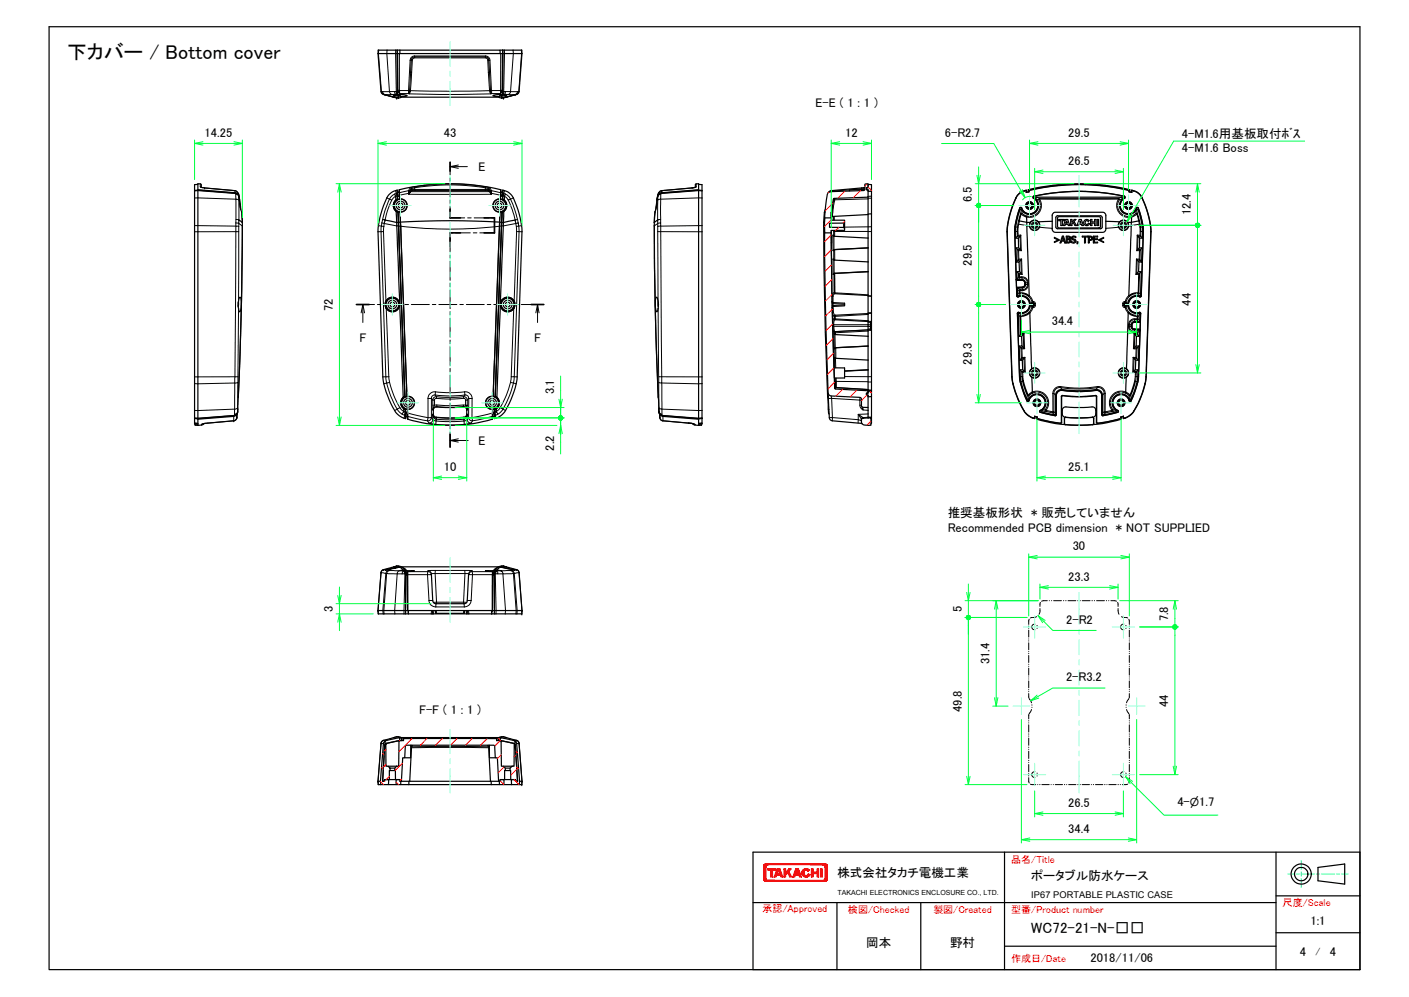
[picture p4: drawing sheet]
<svg xmlns="http://www.w3.org/2000/svg" width="297mm" height="210mm" viewBox="0 0 297 210" stroke-linecap="round" stroke-linejoin="round" font-family="sans-serif">
<defs><g id="words">
<text font-size="4.2" x="14.2" y="12.5">下カバー / Bottom cover</text>
<text font-size="3.1" x="217.4" y="196.5">WC72-21-N-□□</text>
<g font-size="2.6">
<text x="171.9" y="22.5">E-E ( 1 : 1 )</text>
<text x="43.1" y="28.8">14.25</text>
<text x="93.6" y="28.8">43</text>
<text x="178.2" y="28.8">12</text>
<text x="199.2" y="28.8">6-R2.7</text>
<text x="225.2" y="28.8">29.5</text>
<text x="249.2" y="29">4-M1.6用基板取付ﾎﾞｽ</text>
<text x="225.2" y="34.8">26.5</text>
<text x="249.2" y="32.1">4-M1.6 Boss</text>
<text x="100.9" y="36">E</text>
<text x="204.9" y="42.6" transform="rotate(-90 204.9 42.6)">6.5</text>
<text x="251.1" y="45.3" transform="rotate(-90 251.1 45.3)">12.4</text>
<text x="204.9" y="56" transform="rotate(-90 204.9 56)">29.5</text>
<text x="70.2" y="65.5" transform="rotate(-90 70.2 65.5)">72</text>
<text x="251.1" y="64.3" transform="rotate(-90 251.1 64.3)">44</text>
<text x="75.8" y="72">F</text>
<text x="112.6" y="72">F</text>
<text x="221.7" y="68.5">34.4</text>
<text x="204.9" y="76.8" transform="rotate(-90 204.9 76.8)">29.3</text>
<text x="116.8" y="83.1" transform="rotate(-90 116.8 83.1)">3.1</text>
<text x="100.9" y="93.7">E</text>
<text x="116.8" y="94.9" transform="rotate(-90 116.8 94.9)">2.2</text>
<text x="93.6" y="99.3">10</text>
<text x="225.2" y="99.2">25.1</text>
<text x="199.8" y="108.9">推奨基板形状　* 販売していません</text>
<text x="199.8" y="112">Recommended PCB dimension　* NOT SUPPLIED</text>
<text x="226.1" y="115.9">30</text>
<text x="225.2" y="122.3">23.3</text>
<text x="70.2" y="128.9" transform="rotate(-90 70.2 128.9)">3</text>
<text x="202.8" y="128.9" transform="rotate(-90 202.8 128.9)">5</text>
<text x="224.8" y="131.4">2-R2</text>
<text x="246.3" y="130.9" transform="rotate(-90 246.3 130.9)">7.8</text>
<text x="208.6" y="139.8" transform="rotate(-90 208.6 139.8)">31.4</text>
<text x="224.7" y="143.5">2-R3.2</text>
<text x="202.8" y="149.9" transform="rotate(-90 202.8 149.9)">49.8</text>
<text x="246.3" y="148.9" transform="rotate(-90 246.3 148.9)">44</text>
<text x="88.3" y="150.3">F-F ( 1 : 1 )</text>
<text x="225.2" y="169.9">26.5</text>
<text x="248.2" y="169.8">4-</text>
<text x="252.8" y="169.8">1.7</text>
<text x="225.2" y="175.5">34.4</text>
<text x="176.5" y="184.6">株式会社タカチ電機工業</text>
<text x="217.4" y="185.4">ポータブル防水ケース</text>
<text x="276.2" y="194.9">1:1</text>
<text x="182.6" y="199.5">岡本</text>
<text x="200.3" y="199.5">野村</text>
<text x="229.9" y="202.7">2018/11/06</text>
<text x="274" y="201.3">4</text>
<text x="280.3" y="201.3">4</text>
</g>
<text font-size="2.3" x="250.8" y="169.8">⌀</text>
<g font-size="2.1" fill="#f00">
<text x="213.2" y="181.7">品名/Title</text>
<text x="270.4" y="190.8">尺度/Scale</text>
<text x="160.8" y="192.2">承認/Approved</text>
<text x="178.8" y="192.3">検図/Checked</text>
<text x="196.8" y="192.2">製図/Created</text>
<text x="213.2" y="192.2">型番/Product number</text>
<text x="213.2" y="202.5">作成日/Date</text>
</g>
<text font-size="2.1" x="277.3" y="201.1">/</text>
<text font-size="2" x="217.4" y="189">IP67 PORTABLE PLASTIC CASE</text>
<text font-size="1.5" x="176.5" y="188.4">TAKACHI ELECTRONICS ENCLOSURE CO., LTD.</text>
</g></defs>
<g fill="none" stroke="#000" stroke-width=".21">
<path d="M79.8 10.6v.7l.7 8M80.3 19.3l.6 .6M80.5 19.3h.2M80.5 19.3v.1a.58 .58 0 0 0 .7 .5M80.7 19.3h1.4l.5 .6h-1.5zM80.9 19.9h.1M80.9 19.9l2 .5M81.6 10.6l.5 8.7h1.4l-.1-8.7M82.6 19.9h.8M83.4 19.9h.3M83.4 19.9h.1M83.7 11.3h.1"/>
<path d="M83.8 19.3h-.3l.3 .6M83.8 11.3l.1 7.7h.3M83.8 19l.2 .3M83.9 19.9l.1 .8M84 19.3h-.2v.2M84.2 19.1h1.9M84.2 19.3h-.2M84.2 19.7h1.9M86.1 19.1v.6h.2M86.1 19.1h.2M86.1 19.7l6.6 .2 10.9-.2M86.1 19.7h.1"/>
<path d="M86.3 19.1h.2zM86.3 19.1v.6l.2-.6M86.3 19.1h.1M86.5 12.7l-.4 6.4h.2M86.5 19.1h.1M86.5 19.1l8.4 .1 8.3-.1M86.8 15.2l-.3 3.9h-.2M86.9 12.7l-.1 2.5h-.2l-.3 3.9M87.4 11.8v.4h14.9M87.4 11.8h15M87.4 11.8a.94 .94 0 0 0-.9 .9M87.4 12.2l-.3 .1-.2 .4h-.4"/>
<path d="M102.4 11.8a.9 .9 0 0 1 .9 .9M102.4 11.8l-.1 .4 .4 .1 .1 .4M103 15.2l.2 3.9M103 15.2l-.2-2.5h.2h.3l.3 6.4M103 15.2h.2l.2 3.9M103.2 19.1h.2l.1 .6M103.2 19.1h.2M103.4 19.1a.28 .28 0 0 0-.2 .2 .28 .28 0 0 0 .2 .3l.1 .1M103.4 19.1h.1M103.4 19.1h.2M103.5 19.7h.1zM103.6 19.1l-.1 .6"/>
<path d="M103.6 19.1h2M103.6 19.7h1.9M103.6 19.7h.1M105.6 19h.3l-.1 .3h-.2M105.8 19.3l.1 .2M105.8 19.9l-.1 .8M106 19.9h.1M106 11.3v7.7M106 11.3h.1M106.2 19.3h1.3a.67 .67 0 0 1-.9 .6h-.5zM106.3 10.6l-.1 8.7h-.2M108.2 10.6v.7l-.6 8h1.5"/>
<path d="M108.6 19.9h.1l-1.9 .5M108.9 19.9h.1M109.1 19.3l-.1 .3a1.48 1.48 0 0 1-1.6 .3h-.3M109.2 19.3h.2l-.1 .3-.6 .3 .3-.1zM109.2 19.3h-.1M109.9 10.6l-.5 8.7M42.2 38.7v.6M42.2 39.3l.9 .3 6.5 .6a.76 .76 0 0 1 .6 .7M42.2 39.3l.2 .1M43.1 39.6h.1M86.5 39.6a.26 .26 0 0 0 .3 .2 .26 .26 0 0 0 .2-.2l.4-.1v.4M86.5 39.6l-.4 .6 .2 .1"/>
<path d="M86.7 39.9v-.1l-.1 .2M86.7 39.9l.1 .2h.6M86.7 39.9l-.1 .1M87.4 39.3v.2a46.7 46.7 0 0 1 14.9 0M87.4 39.3a45.6 45.6 0 0 1 15 0M87.4 39.3l-.9 .3M87.4 39.9h-.7M87.4 39.9h14.9M87.4 39.9v.2h14.9M94.9 35.1h3.6M94.9 34.2v2.6M94.9 37.4v.8"/>
<path d="M94.9 38.8v2.7M96.6 34.8l-1.7 .3 1.7 .4M102.3 39.5l.7 .3a.5 .5 0 0 1-.7 .1M102.3 39.5v.4M102.3 39.9v.2h.5M102.4 39.3l.9 .3M102.4 39.3l-.1 .2M146.8 39.3l-.2 .1M146.8 38.7v.6M146.8 39.3l-.9 .3-6.4 .6M181.6 39.9v.2M181.6 39.9l-2.6 .1"/>
<path d="M181.6 39.9v-.1l-2.6 .2M182.3 39.9h-.7M182.3 39.5l-.1 .1a.29 .29 0 0 1-.3 .2 .29 .29 0 0 1-.3-.2M41 40.2h.7l8 .6v1.2l-8.7-.3M49.5 40.2v.4M49.7 46.9v.7l-8.7-.1M49.7 40.7l.5 .3 .2 .4M49.7 42l.6 .1 .1 4.2-.7-.1zM49.7 46.2v.7M50.2 40.7v.2M50.2 40.9h.1M50.3 47.7l-.6-.1v1.2h-8.7"/>
<path d="M50.3 47.7v1.1M50.4 46.3v.8l-.7-.2M50.4 41.4h.1M50.4 41.4l-.1 .7M51.1 47.6l-.7-.5-.1 .6M80.5 46.9l-.1 .7-.6-.1M80.7 46.2l-.2 .7M80.9 47.7l-.5-.1-.1 1.2h-.6M80.9 47.7v1.1M81.2 46.3l-.2 .8-.5-.2M82.1 42l.5 .1-.9 2.1-.5 2.1-.5-.1 .6-2.2zM83.4 40.2l.1 .6-.8 .4-.6 .8-.5-.3"/>
<path d="M83.4 41.4h.1M83.4 41.4l-.8 .7M83.6 47.6l-2.6-.5-.1 .6M83.6 47.5l.4 .1M83.7 41.3l-.3 .1M83.8 40.7l-.3 .1 .3 .5M83.8 41.1l.2 .3M83.8 40.6l.1 .5 .3-.1v-.2M83.9 44.6l.1 2.2M84 46.8h.1M84 47.6l1.4 36M84 47.6h.5"/>
<path d="M84 47.6h.1M84.2 41.3l-.4 .1v.6M84.2 41.1l1.9-.4v.2h2.4h15.1v-.2l1.9 .4M84.4 46.8h.1M84.5 47.6a88.6 88.6 0 0 0 20.8 0M84.5 47.6h.1M86.1 40.2l-1.9 .4M86.1 40.2v.7l.2-.1M86.1 40.2l.2 .1M86.3 40.3l.2 .1zM86.3 40.3v.5l.2-.4M86.3 40.3h.1"/>
<path d="M86.5 40.4h16.7M86.5 40.4h.1M86.6 40l.1 .2 .2-.1M86.6 40l-.3 .3M86.8 40.2l-.3 .2-.2-.1M94.9 42.1v.7M94.9 43.5v2.4h3.1M94.9 53.7v.7M94.9 55v4M94.9 59.6v.8M95.4 49h-.5v4M96.1 49h3"/>
<path d="M98.6 45.9h.7M99.8 49h.7M100 45.9h3M102.8 40.1l.2-.2 .2 .1-.2 .2zM103 40.2l.2 .2M103.2 40.4l.2-.1 .1 .4M103.4 40.3l-.2 .1 .3 .4M103.4 40.3l-.2 .1M103.4 40.3h.1M103.5 40.8l.1 .1zM103.6 40.2l2 .4M103.6 40.2l-.1 .5"/>
<path d="M103.6 40.2l-.2 .1M103.6 40.2l-.3-.6h-.2l-.1 .2 .4 .5M103.7 45.9h.5v3.1h-3M105.3 47.6h.1M105.3 46.8h.1M105.6 40.8v.2l.3 .1-.1 .3-.3-.1M105.7 47.6h-.4M105.7 47.6l-1.3 36M105.7 47.6h.1M105.7 46.8h.1M105.8 41.4h.2l-.1 .6M105.8 44.6l-.1 2.2"/>
<path d="M106 41.3h.1M106 40.6v.5M106.1 47.5l-.4 .1M106.2 40.8l.8 .4 .6 .8a.45 .45 0 0 1-.7-.2l-.3-.3a.41 .41 0 0 1-.4-.2 .41 .41 0 0 1 0-.4zM106.4 40.2l-.2 .6-.2-.1M107.1 42.1l.9 2.1 .6 2.1 .5-.1M108.2 41.7l-.6 .3 .9 2 .6 2.2M108.6 46.3l.1 .8-2.6 .5M108.7 47.1l.5-.2 .2 .7-.5 .1zM108.9 47.7v1.1M108.9 48.8l-.5 14.7h-.2l.1-.3M109.1 46.2l.1 .7"/>
<path d="M110 47.5l-.6 .1v1.2h-.5M110 48.8h-.6l-1 30.6h-.6l.5-14.4M138.6 46.3l.1 .8-.8 .5M138.7 42.1l-.1 4.2 .7-.1M138.7 47.7v1.1M138.7 48.8v14.6M138.7 41.3h.1M138.7 47l.6-.1v.7l-.6 .1zM138.8 41l.5-.2v1.2l-.6 .1zM138.8 40.9h-.1M138.9 40.7l-.1 .2M139.3 46.2v.7"/>
<path d="M139.5 40.2v.4M139.5 40.2l-.3 .1-.3 .4M148 40.2l-8.7 .5M148 41.7l-8.7 .3v4.2M148 48.8h-8.7l.2 30.6h-.6v-.3l-.2-14.1M148 47.5l-8.7 .1v1.2h-.6M173.6 46.8h.2M173.6 47.6h.2M175.2 45.4h.1M175.2 40.3v.1zM175.2 40.3l-.4 .1M175.2 40.3v.1"/>
<path d="M175.2 40.3h.1M175.2 40.2v.1M175.4 45.6l-.1 .1M175.7 42l-.4 3.5M175.7 45.6v.8M175.7 48.7v.9l-.1-.1 .2 5.1h-.2l.2 7.1h.2v-4.1M175.7 48.5v.2h.3v-.2M175.8 49.8v2.8M175.8 54.8v2.8M175.8 57.6h.1M175.9 52.6l.1 2.2M175.9 45.6v.8"/>
<path d="M175.9 57.6h.1M179 40v.2M179 40l-3.8 .3M183 41.7h.7M183 41.9l-7 .2v-.3h-.1l-.1 .2 .2 .1-.5 3.5M183.7 41.3l-.7 .1M183.7 48.8l-7.7-.1v1.1M183.7 47.8h-5.6M212.3 48.8h.1M212.4 47.5h.1M213.9 48.8h.1M213.9 47.8h.1"/>
<path d="M214.1 48.7h.3l.2-.8v.8M214.2 41.7h.1M214.2 58.8h.1M214.4 58.7l.4-.4 .2 .2-.4 .4M214.5 49.8h.6v2.8M214.5 59.1h.1M214.5 49.8l-.1-1.1h.2v.9l.6-.1 .1 3.3h-.6l.1 1.8h.6l.1 3.2h-.6v.5h-.1l-.1-.7h.6l-.1-2.8h-.6M214.6 47.2l.6-2.2-.4 2.2M214.8 47.2l1.7 .3M214.8 47.2h-.2l-.1 .7-.4-.1M214.8 47.2l-.2 .7M215 43.8v.1"/>
<path d="M215.1 52.6h-.5v2.2M215.1 52.6h.1M215.3 45h.1a2.35 2.35 0 0 0 3.1 .1 2.35 2.35 0 0 0 .5-3l.2-.2a2.53 2.53 0 0 1-.6 3.3 2.53 2.53 0 0 1-3.3-.1zM215.4 58.3l.1 .2a1.11 1.11 0 0 1 1.1 1l-.4 .1M215.4 44.2l.1 .7-.4 .1-.1-.8M215.4 43.8v.1M215.5 59h.1M215.5 58.9v-.4h-.5l-.1-.1 .5-.1a1.27 1.27 0 0 1 1.3 1.2M216 40.2h.1M216 59.6h.1M216.1 59.9h.1M216.2 59.9h.4v-.4h.1l.1 .4a1.3 1.3 0 0 1-1.3 1.3"/>
<path d="M216.5 47.6h.5M216.8 59.9h-.2l-.1 .4a1.11 1.11 0 0 1-1 .7v-.4M217.8 41.7h.1M217.9 41.3l.1 .1M218.5 41.5l.7 .3M219.1 47.9l2.7 .2M219.2 41.8h16.6v.1M219.2 41.9h16.6M219.2 41.8v.1M219.2 41.8h-.2v.3l-.6-.2M235.8 41.9l.1 .1a2.36 2.36 0 0 0 .6 3.1 2.36 2.36 0 0 0 3.1-.1l.1 .1a2.52 2.52 0 0 1-3.4 .1 2.52 2.52 0 0 1-.5-3.3zM235.8 47.9l-2.7 .2"/>
<path d="M236.4 41.5l-.6 .3h.1v.3l.7-.2M237 41.7h.1M237.1 41.3l-.1 .1M238.5 47.6h-.6M238.9 40.2h.1M239.6 44.2l-.1 .7 .3 .1 .2-.8M239.6 43.8v.1M239.6 57.6h.1M239.7 45.1l.1-.1 .5 2.2h-.1zM239.8 52.6h.6l-.1 2.2M239.8 52.6h.1M240 43.8v.1"/>
<path d="M240.2 47.2l-1.7 .3M240.3 54.8h-.6l-.1 2.8M240.3 47.2l.2 .7h-.2l-.1-.7M240.4 48.7l-.1 .9-.5-.1-.2 3.3h.6v1.8h-.6l-.1 3.2h.6l-.2 3.9h.2l.1-4.1h-.6M240.8 41.7h-.1M240.8 47.8l-.3 .1v.8h-.1l-.1-.8M240.9 48.7h-.4v1.1h-.6l-.1 2.8M241 47.8h.1M241 48.8h.1M242.5 47.5h.1M242.6 48.8h.1M50.2 79.4h-.7v1.3l-8.5 .1"/>
<path d="M50.2 79.4v1.1M50.3 65l-.1 14.4M50.3 63.4v-14.6h-.6l-.2 30.6h-8.5M75.1 64.1h3.8M76.1 65.9l.4-1.8 .4 1.8M76.5 64.1v3.8M79.6 64.1h.7M80.9 64.1h3.8M81.3 63.6l.1 .1M81.3 63.5h.2M81.4 63.4l-.5-14.6h-.6l1 30.6h-.6M81.4 65l.6 14.4"/>
<path d="M81.4 64.7h-.1M81.5 63.2v.3h-.2M81.5 64.9h-.1h.2v.2M82 79.4l.1 1.1M82 79.4h-.7l.2 1.3-.6 .1M85.4 64.1h.7M86.7 64.1h3.8M91.1 64.1h.8M92.5 64.1h3.8M94.9 61v4M94.9 65.6v.8M94.9 67v4"/>
<path d="M94.9 71.6v.8M94.9 73v4M94.9 77.6v.8M94.9 79v4M96.9 64.1h.8M98.3 64.1h3.8M102.7 64.1h.8M104.1 64.1h3.8M107.8 79.4a16.2 16.2 0 0 1-2.4 6.4l.6 .4a19.9 19.9 0 0 0 2.2-5.5l.6 .1M108.2 64.9h.2M108.2 64.9v.2M108.3 63.5h.1"/>
<path d="M108.3 64.7h.1M108.5 63.6l-.2 .1M108.5 64.1h.8M109 79.4h-.6l-.2 1.3-.6-.2M109.9 64.1h3.8M113 65.9l.3-1.8 .3 1.8M113.3 64.1v3.8M114.3 64.1h.3M138.9 79.4v6.4l.5 .4h.1v-5.5l8.5 .1M148 79.4h-8.5v1.3l-.6-.2M175.4 62.3v1.2M175.4 63.5l.2 .2v.6l2.5-.1"/>
<path d="M175.4 63.5v.4M175.4 63.5h.1M175.4 64.3h.2v.2M175.4 63.9l2.7 .2M175.4 64.8l.1 1.1M175.4 64.8h.1M175.4 64.3v.5M175.4 63.9v.4M175.5 65.9v.1a.37 .37 0 0 0 .4 .5l.1-.1M175.6 68.7a1.59 1.59 0 0 0 .3 1.4l.2-.2-.1-.1 7-.3M175.6 64.5v.2a2.19 2.19 0 0 0 .5 1.8l6.9-.3M175.6 64.5l-.2 .3"/>
<path d="M175.8 67.1a1.34 1.34 0 0 0-.2 1.3v.3h.2v-.3h7.7M175.8 67.1l.2 .2zM175.9 66.6h.2v.6h-.2zM175.9 61.8a.19 .19 0 0 0-.2-.1 .19 .19 0 0 0-.1 .1l-.2 .5M176 67.3l-.2 1.1h-.2M176 70.4l.1 2.8M176.1 73.2h.1M176.1 79.6v.7M176.1 67.3v-.1l6.9 .3M176.1 73.2l.1 2.3M176.1 70.5v-.4h-.2l-.1 .1 .2 7.3M176.1 75.5l.1 2"/>
<path d="M176.3 79.6v.7l6.7 .1M178.1 79.3h5.6M183 62.3h.7M183 69.5l-6.9 .3v.2v.1l6.9-.4M183 69.6h.5M183 69.3h.5M183 67.7h.5M183 62.1l-7-.4a1.83 1.83 0 0 0-.4 1.8v.2M183.5 68.8l-7.7-.1 .2 1.1-.2 .3M183.5 69.3l-.5 .1M183.7 66h-.7M213.3 79.4h.1"/>
<path d="M214.3 60.7v.1M214.4 62.3h.1M214.5 60.9l.3 .3 .3-.2M214.5 66h.1M214.5 60.5h.1M214.5 62.1l.4-.4 .2 .2-.3 .4M214.7 62.5h-.1M214.7 60.7l.4 .3M214.8 65.8h.1M214.8 61.2h.2v.5h-.1zM214.9 79.3h.1M214.9 66l.3 .4-.2 .2-.3-.4"/>
<path d="M215 61.1l.5-.1v.2h-.5zM215.5 60.5h.1M215.6 79.3v-.8l.6-.1-.1-3.1h-.6l-.1-1.8 .6-.1-.1-3.2-.6 .1-.1-3.7h-.2l.1 3.9 .6-.1 .1 2.8-.6 .1 .1 2.2h.6l.1 2.7-.6 .1 .1 1h-.4M217 62.3l.9 1.2M217 62.3a2.22 2.22 0 0 0-1.9-.6v.1a2.38 2.38 0 0 1 2.5 1.9h.3v-.2M217.7 63.9l.2-.2 .2 .2h.2M217.7 64.4l.2 .1h-.3a2.46 2.46 0 0 1-2.4 2 2.05 2.05 0 0 0 1.9-.6M217.9 64.8l-.8 1.1M217.9 63.5l.2 .1 .2 .3M217.9 64.1l.2-.2-.2 .9M217.9 64.2l.4 .1M218.3 64.3l-.2 .4-.2 .1"/>
<path d="M218.3 63.9v.4M236.7 64.3l.4 .2 .1-.1M236.7 63.9l.3 .2M236.7 64.3l.2 .4 .2 .1M236.7 63.9v.4M237.1 63.5l-.2 .8 .1-.1M237.1 63.5l-.3 .1-.1 .3M237.1 64.8l.7 1.1M237.1 64.8v-.3h.3a2.46 2.46 0 0 0 2.3 2h.1a2.05 2.05 0 0 1-1.9-.6M237.9 68.7a1.27 1.27 0 0 0 1.2 1.4h.5v-.2l-.5-.1v-.3M238 62.3l-.9 1.2M238 62.3a2.59 2.59 0 0 1 1.9-.6v.1a2.38 2.38 0 0 0-2.5 1.9h-.3l.1 .2"/>
<path d="M238.5 68.7h-.4a1.19 1.19 0 0 0 1 1.2v.2M238.6 68.7v.1M238.6 68.4h.1M239 78.2h.1M239 78.2l.6 .1-.1 1M239.1 73.2h.1M239.1 69.3h.1M239.1 73.2l.1-2.8 .6 .1-.1-.4-.1 .2-.5-.1-.2 3.2 .6 .1v1.8h-.6l-.1 3.1 .5 .1v.8M239.1 73.2l.6 .1-.1 2.2h-.5l-.1 2.7M239.2 67.7v-.4a1.3 1.3 0 0 0-1.2 1.1h-.1M239.2 67.8v.1M239.2 67.1l.5 .1v.1h-.5z"/>
<path d="M239.2 67.1a1.24 1.24 0 0 0-1.2 1.6l.1-.3h.4M239.5 79.3h-.2l-.1 1M239.5 79.3h.4M239.5 79.3l-.1 1 .3 .1M239.7 67.4l.2-.2 .4 .3M239.7 67.4l.3 .4M239.8 66.6h.1v.6h-.2zM240 69.5l-.4 .3 .2 .3 .4-.4M240 79.3h.1M240 66l-.3 .4 .2 .2 .4-.4M240.1 69.3v.1M240.2 65.8h.1"/>
<path d="M240.2 67.9h.1M240.3 62.5h.1M240.3 69.6h.1M240.4 67.7h.1M240.5 62.1l-.4-.4-.2 .2 .3 .4M240.5 66h.1M240.6 62.3h.1M241.6 79.4h.1M41 89.1l.7 .1M41.1 89.4h.6M41.1 89.2h.6M42.5 89.4v.1"/>
<path d="M42.8 89.3l-.3 .1M49.3 87.7v.9M49.3 88.6h.1M49.3 88.6l-5.9 .5-.9 .3M49.4 87.5l-8.4 .5M49.9 88l-.2 .4-.4 .2M49.9 87.3v.7M49.9 88h.1M50 87.2l-.1 .8M50 87.1l-.2 .2-.4 .1M50.1 86.6a.6 .6 0 0 1-.7 .8v-.2M50.1 86.6a.62 .62 0 0 1-.7 .6"/>
<path d="M50.1 86.6v-.8l-.2 .3a.62 .62 0 0 0-.5 .9v.2M50.1 85.8l.1-5.3-.7 .2v5.5l-8.5 .2M84.3 85.8a19.5 19.5 0 0 1-2.2-5.3l-.6 .2a18.6 18.6 0 0 0 2.2 5.5l-.5 .3M85.1 86.6l.4 .2-.2 .6-.5-.2M85.1 86.6l-.3 .6M85.1 86.6l-.8-.8-.6 .4 1.1 1M85.4 86.1l.1 .6 .2 .1M85.5 87.1h.1l-.1 .5M85.5 87.5h-.1l-.2 .6M85.6 86.8l-.2 .7-.1-.1M85.9 86.9l-.2-.1-.1 .3 .3 .3M85.9 87l4.3 1"/>
<path d="M85.9 87.7l4.2 .9M90.1 88.6l.3 .5M90.2 88l-.1 .6M90.2 88l.7-.1a.56 .56 0 0 1-.2 .6 .56 .56 0 0 1-.6 .1M90.2 83.9v4.1M90.4 89.1l1.5 .3M90.9 83.9h-.7M90.9 83.9l.3 .4M90.9 83.9v4l.3 .5M91.2 88.4l-.2 .5-.6 .2M91.2 88.4l.2 .1a.5 .5 0 0 1 .5 .7v.2M91.2 84.3l.1 2 .1-.4a.59 .59 0 0 1 .7-.6"/>
<path d="M91.4 87.2l-.2 .1v1.1M91.6 84.3v1h-.4M91.7 83.2l.3 .3M91.7 83.2a.7 .7 0 0 0-.8 .7M91.7 83.2a23.4 23.4 0 0 0 6.3 0M91.8 82.5a27.9 27.9 0 0 0 6.1 0M91.8 82.5a1.41 1.41 0 0 0-1.6 1.4M91.8 82.5l-.1 .7M91.9 89.4l2 .1 4-.1M91.9 88.3v.4l1 .1 4.9-.1M92 87.9l-.1 .4M92 83.9l-.3 .1a.31 .31 0 0 1-.1 .3 .31 .31 0 0 1-.4 0"/>
<path d="M92 87.9l-.1 .4 1 .1 4.9-.1v.4M92 87.9l-.6-.2-.2-.4 .2 .6 .5 .4M92 87.9l2.9 .2 2.9-.2M92 83.5v.4l1.9 .1 3.8-.1M92 83.5l1.9 .2 3.8-.2M92 83.5a.69 .69 0 0 0-.8 .8M92.1 85.3v.3a19.5 19.5 0 0 0 5.6 .1h-.1M92.1 85.3l1.8 .1 3.7-.1M92.1 85.7a.59 .59 0 0 0-.7 .7M94.9 92.8h3.8M94.9 83.6v.7M94.9 85v4"/>
<path d="M94.9 89.6v.7M94.9 91v3.2M96.6 92.4l-1.7 .4 1.7 .3M97.7 83.5v.1a.34 .34 0 0 0 .4 .5v.2M97.7 83.5a.72 .72 0 0 1 .8 .8M97.8 87.9h.1M97.8 87.9l.1 .4M97.8 88.7l.1 .7M97.9 82.5a1.42 1.42 0 0 1 1.6 1.4M97.9 82.5l.1 .7M98 83.2a.73 .73 0 0 1 .8 .7l-.3 .4M98 83.2l-.3 .3"/>
<path d="M98.1 85.3h.4v1zM98.4 87.2l.1 1.2-.7 .3M98.5 84.3h-.4v1h-.1a.24 .24 0 0 0-.3 .1 .24 .24 0 0 0 0 .3 .62 .62 0 0 1 .7 .7M98.5 84.3v1M98.5 87.3l-.1 .5a.44 .44 0 0 1-.6 .4 .23 .23 0 0 1 0-.3 .23 .23 0 0 1 .3 0zM98.8 87.9h.1a.52 .52 0 0 1 .7 .6 .54 .54 0 0 1-.6 0 .54 .54 0 0 1-.2-.6zM99.3 89.1l-1.4 .3M99.5 83.9h-.7v4l-.3 .5 .2 .5 .6 .2M99.5 83.9v4.1l4.3-1M99.6 88.6l-.3 .5M103.8 87.7l-4.2 .9M103.8 86.9l.2-.1 .1 .3-.3 .1v.2"/>
<path d="M104 86.8h.2v.3M104.2 87.1h-.1l.1 .5M104.2 87.5h.2l.2 .6M104.3 86.8l.3-.2 .4 .6-.5 .2zM104.3 87.1l.1 .4 .1-.1M104.3 86.1l-.1 .7M104.6 86.6h.1M105.4 85.8l-.8 .8M106.6 86.5l-.6-.3-1 1M138.9 86.6a.65 .65 0 0 0 .6 .6v.2a.57 .57 0 0 1-.6-.8zM138.9 86.6h.1M138.9 85.8v.8"/>
<path d="M139 87.1l.1 .2 .4 .1M139.1 87.2v.8M139.1 88l.2 .4 .3 .2 5.6 .5M139.1 87.3v.7M139.5 87.5l8.5 .5M139.7 87.7v.9M145.2 89.1h.1M145.2 89.1l1.3 .3M146.2 89.3l.3 .1M146.5 89.4v.1M147.3 89.4h.6M147.9 89.2h-.6"/>
<path d="M148 89.1l-.7 .1M148 86.4l-8.5-.2v1M174.8 88h.1a.4 .4 0 0 1 .5 0 .4 .4 0 0 1 .1 .5v.1M175.2 83.4l.1 .5M175.3 83.9l6 .4M175.3 83.9l.2 4 5.4 .5M175.3 83.9h-.7M176 81.7v-.3l.1 .5M176 81.4h.1M176.1 81.6v-1.3h.2v1.3M176.1 81.6l6.9 .4M176.1 81.6h.1"/>
<path d="M180.9 88.4l.7 .3M180.9 88.4v.7M181.3 84.3h.3M181.3 85.3h.3M181.3 84.3v1.2l.2 .4 .4 .4-.2-.7M181.3 83.7v.6M181.9 85.8v.5l1.1 .1M181.9 87.9l-.3 .4 .1-.3 .2-.1v.2M181.9 87.9l-1-.6 .7 1M183 82.2h.7M183 80.5h.7M183 87.2l-2.1 .1v1.1"/>
<path d="M183.6 88.9h.1M183.6 87.9h-1.7M213.6 80.8h-.1M215.1 80.5h.1M215.7 80.3h-.1l.4 1.5 .6 1.5 .1-.1a10.5 10.5 0 0 1-1.1-3.9h-.1l.1 1-.4 .1M215.9 86.4l-.1 .1M216.5 84.4v.1M216.5 84l.1-.7h.3v.7M216.7 83.2a2.48 2.48 0 0 1 3.5-.2 2.48 2.48 0 0 1 .3 3.4l-.2-.1a2.3 2.3 0 0 0-.2-3.2 2.3 2.3 0 0 0-3.3 .2zM216.9 84.3v.1M217.8 88v.1M219.3 86.4h.1"/>
<path d="M219.3 86.8h.1M219.7 86.4l.6-.1 .1 .3-.7 .2M220.5 86.4l1.5 .3M220.5 86.4l-.1 .2 .8 .2 .7 .2 .1-.3M222 82.9v3.8M222 82.9h.2l.3 .4M222.4 87.5l.1 .1M222.5 87.1l-.3-.4-.3 .3 .4 .4M222.7 87.3v.1M222.7 83.3h.1M223.5 89.1l.1 .1M223.6 81.4a1.46 1.46 0 0 0-1.6 1.5"/>
<path d="M223.6 81.4a23.5 23.5 0 0 0 7.7 0M223.6 81.4v.2a1.21 1.21 0 0 0-1.4 1.3v3.8h-.2M223.7 83.5l.1 .1M223.7 88.9l.1 .1M223.9 82.2h.1M223.9 82l-.3-.4a32.9 32.9 0 0 0 8.3 .1l.5 .3 .3 .4 .1 .5h.2M224 83.3h.1M224.4 88.1h.1M224.4 89.2h.1M224.6 89.4h.1M224.6 87.9h.1M230.3 87.9h.1"/>
<path d="M230.3 89.4h.1M230.5 89.2h.1M230.6 88.1h-.1M231 83.3h-.1M231 82.2h.1M231.2 83.5l-.1 .1M231.2 88.9l-.1 .1M231.3 81.4a1.46 1.46 0 0 1 1.7 1.5M231.3 81.4v.2l-.3 .4M231.5 89.1l-.1 .1M232.3 83.3h.1M232.3 87.3v.1"/>
<path d="M232.4 83.3l.4-.4v3.8M232.5 87.5v.1M232.8 86.7l-.4 .4M232.8 86.7h.2M232.8 86.7l.2 .3-.3 .4M233 82.9v3.8M234.4 86.4l-1.4 .3M234.4 86.4l.1 .2-.7 .2-.8 .2v-.3M234.5 83.2a2.39 2.39 0 0 1 3.7 .1h-.1a2.3 2.3 0 0 0-3.2-.2 2.3 2.3 0 0 0-.3 3.2l-.2 .1a2.51 2.51 0 0 1 .1-3.2zM235.3 86.4l-.7-.1-.1 .3 .7 .2M235.6 86.8h.1M235.6 86.4h.1"/>
<path d="M237.2 88v.1M238 83.3h.4l.1 .7M238 83.3l.1 .7M238 84.3v.1M238.4 84.4v.1M239.1 86.4v.1M239.2 80.3h.2l-.2 .8-.8 2.2-.2-.1zM239.9 80.5h.1M241.4 80.8h.1M80.9 120h.1M83.6 119.2l-.6 .2M106.1 119.2l.6 .2"/>
<path d="M108.9 120h-.5M108.9 120l.4 .2 .1 .4M108.9 120h.1M80.3 120.6l-.6 8 .1 .7M80.3 120.6h.1M81.4 120a.73 .73 0 0 0-1.1 .6l1 .2-.6 7.8 .1 .7M81.4 120l.6 .1M82 120.1l.1 .1M82 120.1a.5 .5 0 0 0-.6 .7l-.4 8.5M84.3 120.2h-1.3a1.19 1.19 0 0 0-1.4 .4l-.1 .2 2.2 .1-.5 8.4M85.1 120.2h.4l-.2 .2v.5h-.5M85.1 120.2l-.2 .2-.1 .5"/>
<path d="M85.1 120.2h-.2a.82 .82 0 0 0-1.2 .7h1.1M85.5 120.3l-.2 .6M85.5 120.9h-.1l-.2 8.4M85.5 121.1h.1l-.1 7M85.5 120.8h.2M85.6 120.8l-.1 .2M85.9 120.8h-.2l-.1 .3h.3M85.9 120.4h4.3M85.9 121h4.2M85.9 120.5v.3M90.1 121l.3 5.5M90.2 120.4l-.1 .6"/>
<path d="M90.2 120.4l.6 .2 .1 .5-.8-.1M90.2 120.2v.2M90.2 120.2l.5 .2 .2 .5 .8-.1M90.4 126.5a1.38 1.38 0 0 0 1.5 1.3M90.4 126.5h.8M91 128.6l-.1 .7M91.5 128.6l-.1 .7M91.7 120.8l.3 6.3M91.8 120.1h6.1M91.8 120.1l-1.6 .1M91.8 120.1l-.1 .7M91.9 127.8h6"/>
<path d="M91.9 127.1v.7M92 128.6v.6M97.7 126.8v.3M97.7 126.8l.7 .1M97.7 126.8l-6.3 .1M97.7 128.6v.6M97.8 127.1l.1 .7M97.9 120.1l1.6 .1M97.9 120.1l-.2 6.7M98.3 128.6l.1 .7M98.8 128.6v.7M99.1 120.5a.32 .32 0 0 1 .5 .1 .32 .32 0 0 1-.3 .4l-.5 .1z"/>
<path d="M99.3 126.5a1.45 1.45 0 0 1-1.4 1.3M99.3 126.5h-.8M99.5 120.2l-.6 .4a.33 .33 0 0 1-.2 .3 .33 .33 0 0 1-.4-.1h-6.6M99.5 120.2v.2h4.3M99.6 121l-.3 5.5M99.6 121h4.2M103.8 120.5v.3M103.8 120.8h.3v.3h-.3M104 120.8h.2v.2M104.2 120.8h.1M104.2 121.1h-.1l.1 7M104.2 120.9h.2l.2 8.4"/>
<path d="M104.3 120.3l.2 .6M104.3 120.2a.52 .52 0 0 1 .5 .1 .52 .52 0 0 1 .2 .6h-.5zM104.6 120.2h.8M104.6 120.2h.1M105 120.9h1l.5 8.4M107.6 120.2l.4 .2 .2 .4h.2l.6 8.5M107.8 120.1l-2.4 .1 .5 .2 .1 .5 2.2-.1 .6 8.5M108.3 120l-.5 .1 .4 .3 .2 .4 1-.2M109.4 120.6l.6 8.7M216.9 131.8v.1M216.9 132.3h.1M216.9 132.7v1.5"/>
<path d="M216.9 134.6h.1M216.9 135h.1M216.9 135.4v1.4M216.9 137.2v.1M216.9 137.6v.1M216.9 138v1.5M216.9 139.9h.1M217 130.4l-.1 1.1M217.7 130l-.5 .2M218.2 131.4a.61 .61 0 0 0-.7 .6 .61 .61 0 0 0 .7 .7M218.5 129.9l-.7 .1M218.6 131.7v.1"/>
<path d="M218.6 132.3v.1M219.2 128.2v.7l-.1 .5M219.3 126.9l-.1 .8M220.8 126.5l-1.2 .1M221.2 126.5h.1M221.7 126.5h.1M222.1 126.5h1.7M224.2 126.5h.1M224.7 126.5h.1M225.1 126.5h1.7M227.2 126.5h.1M227.7 126.5h.1"/>
<path d="M228.2 126.5h1.6M230.2 126.5h.1M230.7 126.5h.1M231.2 126.5h1.6M233.2 126.5h.1M233.7 126.5h.1M234.2 126.5l1.2 .1M235.6 126.9l.1 .8M235.7 128.2l.2 1.2M236.4 129.9l.8 .1M236.9 131.4a.61 .61 0 0 0-.6 .6 .61 .61 0 0 0 .6 .7M237.3 130l.4 .2"/>
<path d="M237.3 131.7l.1 .1M237.4 132.3l-.1 .1M238 130.4l.1 1.1M238.1 131.8v.1M238.1 132.3h.1M238.1 132.7v1.5M238.1 134.6h.1M238.1 135h.1M238.1 135.4v1.4M238.1 137.2v.1M238.1 137.6v.1M238.1 138v1.5"/>
<path d="M238.1 139.9h.1M80.3 156.5h.1M80.3 156.5l-.6 8 .1 .7M80.9 155.9h.1M80.9 155.9l-.4 .3-.2 .3 .5 .1M80.9 155.9l.5 .1M81.5 156.6h.1M81.5 156.6h-.1M83.6 155.2l-.6 .1M86.7 157.5h16.3M86.8 157l.1 .1-.1 .1M103 157l-.2 .1 .2 .1"/>
<path d="M103.2 157.2l-.2 .1h-16.2l-.2-.1M106.1 155.2l.6 .1M108.3 156.6h.1M108.9 155.9h.1M108.9 155.9l.4 .3 .1 .3M108.9 155.9l-.5 .1M109.4 156.5h.1M109.4 156.5l-.5 .1M109.4 156.5l.6 8.7M216.9 146.1v.9M216.9 140.3v.1M216.9 140.7v1.5"/>
<path d="M216.9 142.6h.1M216.9 143h.1M216.9 143.4v1.5M216.9 145.2v.1M216.9 145.6v.1M216.9 151.8h.1M216.9 152.2v.1M216.9 152.7v1.5M216.9 154.6h.1M216.9 155v.1M216.9 155.4v1.6M216.9 157.4h.1"/>
<path d="M216.9 157.8h.1M216.9 158.2v1.5M216.9 150.5v.9M217 147.1l.5 .9M217.5 149.4l-.5 .9M217.5 148.4v.1M217.5 148.9v.1M237.4 148.4v.1M237.4 148.9v.1M237.5 149.4l.5 .9M238 147.1l-.5 .9M238.1 150.5v.9"/>
<path d="M238.1 146.1v.9M238.1 140.3v.1M238.1 140.7v1.5M238.1 142.6h.1M238.1 143h.1M238.1 143.4v1.5M238.1 145.2v.1M238.1 145.6v.1M238.1 151.8h.1M238.1 152.2v.1M238.1 152.7v1.5M238.1 154.6h.1"/>
<path d="M238.1 155v.1M238.1 155.4v1.6M238.1 157.4h.1M238.1 157.8h.1M238.1 158.2v1.5M216.9 163.8l.1 1.1M216.9 160.1v.1M216.9 160.6h.1M216.9 161v1.5M216.9 162.9v.1M216.9 163.3v.1M217.2 165.2h1.2"/>
<path d="M218.2 162.5a.6 .6 0 0 0-.7 .6 .6 .6 0 0 0 .7 .6M218.6 162.8v.1M218.6 163.4h.1M218.8 165.2h.1M219.2 165.2h.1M219.6 165.2h1.6M221.6 165.2h.1M222 165.2h.1M222.5 165.2h1.5M224.4 165.2h.1M224.8 165.2h.1M225.3 165.2h1.5"/>
<path d="M227.2 165.2h.1M227.7 165.2h.1M228.1 165.2h1.6M230.1 165.2h.1M230.5 165.2h.1M230.9 165.2h1.6M232.9 165.2h.1M233.3 165.2h.1M233.8 165.2h1.5M235.7 165.2h.1M236.2 165.2h.1M236.9 162.5a.6 .6 0 0 0-.6 .6 .6 .6 0 0 0 .6 .6"/>
<path d="M237.3 162.8l.1 .1M237.4 163.4h-.1M237.7 165.2h-1.1M238.1 163.8l-.1 1.1M238.1 160.1v.1M238.1 160.6h.1M238.1 161v1.5M238.1 162.9v.1M238.1 163.3v.1"/>
</g>
<g fill="none" stroke="#000" stroke-width=".25">
<path d="M10.3 5.6h276.4v198.6h-276.4zM79.7 11.3h4.5M79.7 11.3l.7 8.2 .4 .4 2.3 .6M81.2 19.9h.1M81.2 19.9l2.4 .8M83.2 19.3l.3 .8M83.7 10.6h-4v.7M83.7 10.6l.1 9.1M83.7 10.6h.6M83.8 11.3v8.7M83.8 19.2v.5M83.8 19.7v.2"/>
<path d="M83.8 19.9v.1M83.8 19.5h.4M83.8 19.9h.1M83.8 19.9h.5v.4M83.9 19.9l.1 .1M83.9 19.9v.6M84.3 10.6h21.1v.7M84.3 10.6v.7M103.2 15.2l-.2-2.5a.72 .72 0 0 0-.7-.7h-14.9a.77 .77 0 0 0-.7 .7l-.1 2.5M105.4 10.6h4.6v.7M105.6 19.5h.3M105.6 11.3h-21.4v8a.44 .44 0 0 0 .1 .5 .44 .44 0 0 0 .5 .1l1 .3-1.5 .1"/>
<path d="M105.6 11.3v8.3a.51 .51 0 0 1-.8 .3l-.9 .3 1.5 .1M105.6 11.3h4.4M105.8 19.9l-.1 .1M105.8 19.9h.1M105.8 19.9v.6M105.9 19.4v.6M105.9 19.9h-.5v.4M106 19.2v.5M106 19.9l-.1 .1M106 11.3l-.1 8.1M106 19.7v.2M106 10.6v9.1"/>
<path d="M106.3 19.9h.1M106.3 19.9v.2M106.5 19.3l-.2 .6M108.6 19.9l-2.5 .8M108.6 19.9h.1M110 11.3l-.6 8.1-.5 .5-2.2 .6M41.7 38.8l-.7 .1v1.2M42.4 39.4l7.1 .8 .5 .2 .2 .5M42.4 39.5v-.7l-.7-.1v1.3M83.5 20.1l-.6 .1 .6 .3M83.5 20.5l.1 .2M83.5 20.5h.4"/>
<path d="M83.6 20.7h.1M83.6 20.7h.4M83.8 20l-.3 .1M83.9 20.5l.1 .2M84 20.7h.1M84 20h.3M84 20h.1M84.2 40a45.7 45.7 0 0 1 21.4 0M84.3 20.3l.1 .2h2.6h18.3l.1-.2M84.6 20.5l-.6 .2M105.2 20.5l.5 .2M105.4 20h.3z"/>
<path d="M105.6 40l-.1 1.9M105.6 40v.5M105.7 20.7h.1M105.7 20h.1M105.7 20.7h.4M105.8 20.5l-.1 .2M105.9 20l.4 .1M106.1 20.7h.1M106.2 20.5l-.1 .2M106.2 20.5h-.4M106.3 20.1l.5 .1-.6 .3M145.9 39.6l-6.4 .6"/>
<path d="M145.9 39.6l.2-.1a.4 .4 0 0 0 .5-.1 .4 .4 0 0 0 0-.5v-.1l.7-.1v1.3M146.6 39.4l-.7 .2M147.3 40v48.3M147.3 38.8l.7 .1v1.2M147.3 40l-7.9 .6-.3 .2M182.3 39.5l-7.2 .7-.4 .3M183 38.8l.7 .1v1.4h-.7v-.3h-.3v-.5h.3zM41 40.1v48M41.7 40l8 .7 .5 .2M41.7 40v48.3M41.7 40l-.7 .1M41.7 40l8 .6 .2 .2"/>
<path d="M49.7 40.9l.6 .4 .2 .8M50.1 40.5l.2 .4 .5 3.3M50.2 40.9l.3 1.2M50.4 46.3h.1M50.4 46.3l.7 .6M50.5 42.1l.1 1.4 .3 1M50.5 42.8l.2 1M50.9 44.5l.2 2.3M51.1 47.6a859.2 859.2 0 0 1-.9 36.1M51.1 47.6l-.2 15.4-.7 20.7M51.1 47.5v.1M51.1 46.8v.8"/>
<path d="M81.2 46.3h.1M81.2 46.3l2.4 .6M83.2 40.9l.3 1.2M83.5 42.1a1.54 1.54 0 0 0 0 2.4M83.5 44.5l.1 2.3M83.5 44.5l.4 .2M83.5 42.3a1.42 1.42 0 0 0 .1 2.1M83.5 42.1v.2M83.5 42.1a1.5 1.5 0 0 0 .1 2.5M83.6 44.4v.2M83.6 44.4l.7 .3M83.6 46.9l1.4 36.8"/>
<path d="M83.6 44.6l.3 .1M83.6 46.8v.1M83.7 40a3.3 3.3 0 0 0-2.5 2.5 17.3 17.3 0 0 0-1.5 6.3l1 30.6a18.5 18.5 0 0 0 2.9 7.7l1.2 .8 .7 .3v-1M83.7 40l.1 .5M83.7 40l.1 .9M83.8 40.5v.1M83.8 40.9v1M83.8 40.6v1.3M83.8 40.9v.3M83.8 41.9l-.3 .2M83.8 41.9h.1M83.9 44.7h.1"/>
<path d="M83.9 44.7l.1 2.1M84 46.8v.8M84 46.8h-.4M84 46.8h.1M84 47.6h.1M84 47.6l1.4 35.9M84.2 40.4l-.4 .1M84.2 40.5l-.4 .1M84.2 41v.1M84.2 41v-1v1.9M84.2 41.1v.8M84.2 41.9a1.39 1.39 0 0 1 1.6 1.3 1.39 1.39 0 0 1-1.5 1.5"/>
<path d="M84.2 41.9l-.7 .4M84.3 44.7l.1 2.1M84.4 46.8l1.4 36.7M84.4 46.8a184.6 184.6 0 0 1 20.9 0M84.4 46.8h-.4M105.3 47.6l-1.3 35.9M105.3 47.6v-.8v.8M105.3 46.8h.4M105.4 44.7l-.1 2.1M105.5 41.9a1.39 1.39 0 0 0-1.6 1.3 1.39 1.39 0 0 0 1.5 1.5M105.5 41.9h.1M105.5 41.9a1.4 1.4 0 0 1 1.1 1 1.4 1.4 0 0 1-.5 1.5"/>
<path d="M105.6 41v.1M105.6 40.5v.6M105.6 41.1l-.1 .8M105.6 40.5l.4 .1M105.6 40.4l.4 .1M105.7 47.6l-1.3 35.9M105.7 46.8h.4M105.7 46.8h.1M105.7 46.8v.8M105.8 44.7h.1M105.8 44.7l-.1 2.1M105.9 41.9l.3 .2"/>
<path d="M105.9 41.9l.4 .2M105.9 41.9h.1M106 41.1l-.1 .8M106 41.1v.1M106 40.9l-.1 1M106 40.6v.5M106 40.5v.1M106 40.9v.2M106 40a3.2 3.2 0 0 1 2.6 2.5 17.8 17.8 0 0 1 1.4 6.3l-1 30.6a17.7 17.7 0 0 1-2.9 7.7l-1.2 .8-.7 .3M106 40v.9M106 40v.5M106.1 46.9l-1.3 36.8"/>
<path d="M106.1 46.8v.1M106.1 44.6l-.3 .1M106.1 44.4v.2M106.1 44.4l-.7 .3M106.2 44.5l-.1 2.3M106.2 44.5l-.4 .2M106.2 42.1v.2M106.2 42.1a1.53 1.53 0 0 1-.1 2.5M106.3 42.1a1.54 1.54 0 0 1-.1 2.4M106.3 41.4v.7M106.3 41.4h.1M106.5 40.9l-.2 .5"/>
<path d="M108.6 46.3l-2.5 .6M108.6 46.3h.1M137.9 47.6a788.2 788.2 0 0 0 .9 36.1M137.9 47.6l.3 17.7 .6 18.4M137.9 47.5v.1M137.9 46.8v.8M138.1 44.5l-.2 2.3M138.5 42.8l-.2 1M138.5 42.1l-.1 1.1-.3 1.3M138.6 46.3h.1M138.6 46.3l-.7 .6M138.7 41.4l-.2 .7"/>
<path d="M138.7 41.4h.1M139 40.5l-.3 .3-.2 .9-.3 2.5M139.3 40.9l-.4 .1-.2 .4M139.5 40.2l-.5 .2-.2 .5M139.5 40.2h.1M148 40.1l-.7-.1-8 .7-.6 .4-.2 1M148 40.1v48M173.8 44.7a382.4 382.4 0 0 0 .4 29.8l.3 9M173.8 44.7h.1M173.8 47.8v1.2M173.8 45.9v.8M173.8 45.9h.1"/>
<path d="M173.8 49a804.6 804.6 0 0 0 .8 34l.3 .3 .3 .1 6.2 .3 .2 .4v1.4l.1 .2 1.3 .1v-2.6h-.3v-.4h.3v-.5l-6.9-.4-.1-.2-.6-16.3-.2-16.4M173.8 45.9l.6-5a.66 .66 0 0 1 .7-.5l7-.3 .2-.1 .1-1.2 .6-.1v.8h-.3v.5h.3v1.5l-7.3 .3-.4 2.9h-.1v.7h.1l-.1 .5M173.8 49h.1M173.8 49h1.4M173.9 45.9l-.1 3.1M173.9 45.9h1.4M174 44.2l-.2 .5M175.2 48.5v1.3M175.2 49.9h.1M175.2 49.7l.1 1.5M175.2 49.9l.1 1.3M175.2 49.7v.2"/>
<path d="M175.3 51.2l.1 11.1 .2 .1M175.3 45.9v.5h2.8v.4l-.2 .2h-3v.9h3l.2 .2v.4h-2.9v.5M175.3 45.6v.8M175.3 44.7v.7M175.6 49.5l.2 .3M175.6 54.6l.3 .2 7.1 .4M175.7 49.6l.2 .2M175.8 54.6l.1 .2M175.8 57.6l-.2 .2M175.8 49.8l7.2 .3M175.8 57.6h.1M176 52.6h.1"/>
<path d="M176 52.6l-.2 .2M177.9 47v.9M178.1 46.8v1.3M183 57.2l-7 .4-.2 .2M183 52.2l-7.1 .4-.3 .2M183 45.2l-7.6 .4-.1 .1M183 57.2v5M183 45.2v4.9M183 50.1v2.1M183 55.2v2M183 52.2v3M183 52.2l-7 .4"/>
<path d="M183 57.2l-7.1 .4M183 41.5v3.7M183.7 40.3v4.7M183.7 45v17.4M183.7 45l-.7 .1M214.1 50.2l.6-.1v2.1h-.5M214.1 50.2a13.9 13.9 0 0 1 1-6l.1-.1a2.09 2.09 0 0 0 3.3 .4 2 2 0 0 0-.2-2.8l.1-.2h18l.3 .2a1.97 1.97 0 0 0 0 3.1 1.97 1.97 0 0 0 3-.7h.1a13.3 13.3 0 0 1 1.1 4.6v1.5M214.2 52.2l.5 .6M214.2 52.2l.1 3M214.2 58.8l.2 .3 1.1-.1M214.2 58.8l.3 .3 1-.1M214.2 58.8l-.3-10a14 14 0 0 1 1.2-5.1h.1a1.84 1.84 0 0 0 3 .9 1.84 1.84 0 0 0-.4-3v-.2a41.5 41.5 0 0 1 19.3 0v.2a1.84 1.84 0 0 0-.3 3 1.84 1.84 0 0 0 2.9-.9h.1a13.3 13.3 0 0 1 1.2 5.1l-.5 13.7a1.81 1.81 0 0 0-2.6 1.3 1.81 1.81 0 0 0 2 2.1h.6l-.1 1.8-.2 .2"/>
<path d="M214.2 58.8l.1 1.9 .1-.2 1.4-.1 .3-.5M214.3 55.2h.5l.1 2h-.5M214.4 57.2l.5 .6M214.4 57.2l.1 1.6 1 .1a.9 .9 0 0 1 .7 .8 .9 .9 0 0 1-.7 .9l-.9 .1-.1 .2M214.6 49.6l-.5 .6M214.7 46.5h.2M214.7 52.2l.6 .6M214.8 54.6l-.5 .6M214.9 46.5h.1M214.9 46.5l1.5 .3M214.9 57.2l.6 .6M215 49.8l-.3 .3"/>
<path d="M215.1 49.8h.1M215.2 49.5l-.2 .3M215.2 54.8h.1M215.2 54.8l-.4 .4M215.4 54.6l-.2 .2M215.5 59l.5 .3 .1 .6M216.1 59.9l-.3 .5-1.4 .2 .1 1.9a1.82 1.82 0 0 1 2.6 1.5 1.82 1.82 0 0 1-2.5 1.8l-.1 .2 .4 13.3a14.6 14.6 0 0 0 1.8 5.2h.1a1.79 1.79 0 0 1 2.8-1.1 1.79 1.79 0 0 1-.3 3M216.3 40.1l.1 .4M216.3 40.1a3.1 3.1 0 0 0-2.5 2.4 18.8 18.8 0 0 0-1.5 6.3l1.1 30.6a17.8 17.8 0 0 0 2.9 7.6l.8 .7 .7 .3 .3 .1v-.4l.6 .1M216.3 40a3.2 3.2 0 0 0-2.5 2.5 17.3 17.3 0 0 0-1.5 6.3l1 30.6a17.4 17.4 0 0 0 3.2 7.9l.9 .6 .7 .3v-.5M216.4 40.5h.1M216.4 45.7v1.1"/>
<path d="M216.4 45.7h.1M216.4 46.8l.1 .1M216.5 46.9l.5 15.4-.2 .1M216.5 45.5l-.1 .2M216.8 40.4v-.4a45.8 45.8 0 0 1 21.4 0v.4M216.9 40.4l-.5 .1M216.9 40.1a45.3 45.3 0 0 1 21.1 0 45.2 45.2 0 0 0-21.1-.1v.4l-.5 .1M217.2 46.8l-.7 .1M218.9 46.7a1.08 1.08 0 0 1 0 1.5 1.08 1.08 0 0 1-1.5 .1 1.08 1.08 0 0 1-.2-1.5M218.9 46.7a1.09 1.09 0 0 0-1.7 .1M221.8 46.6l-2.9 .1M222.1 44.8l10.3-.1a.72 .72 0 0 1 .7 .7v2.7a.74 .74 0 0 1-.7 .8h-9.9a.69 .69 0 0 1-.7-.7v-2.9z"/>
<path d="M222.3 50l1 .6-1 .5v-.2l.8-.4-.8-.3zM222.7 45.5h9.4l.3 .3v2l-.4 .4h-9.2l-.2-.4v-2zM223 45.8l.1-.2h8.7l.2 .4v1.7l-.3 .3h-8.6l-.2-.3zM223.2 46.2h1.2v.3h-.4v1h-.4v-1h-.4zM224 49.7h.2l.5 1.5h-.2l-.2-.4h-.5l-.1 .4h-.2zM224.1 49.9l.2 .7h-.4zM224.6 46.2h.5l.4 1.3h-.3l-.1-.3h-.5l-.1 .3h-.3zM224.8 49.7l.5 .1a.32 .32 0 0 1 .4 .2 .32 .32 0 0 1-.2 .4 .42 .42 0 0 1 .2 .5 .42 .42 0 0 1-.5 .3h-.4zM224.9 46.5l.1 .5h-.3zM225 49.9l.5 .1v.2l-.5 .1zM225 50.5h.5v.4l-.5 .1zM225.7 46.2h.3v.6l.5-.6h.3l-.4 .5 .5 .8h-.3l-.4-.6-.2 .3v.3h-.3z"/>
<path d="M225.9 50.8h.1M226 49.8l.6-.1 .2 .1v.2h-.1a.31 .31 0 0 0-.4-.1 .31 .31 0 0 0-.2 .4 .31 .31 0 0 0 .4 .1 .46 .46 0 0 1 .1 .8 .46 .46 0 0 1-.7-.4l.2 .2a.3 .3 0 0 0 .4 0 .3 .3 0 0 0 .1-.4 .3 .3 0 0 0-.4-.1l-.3-.2zM227.1 50.9h.1v.4zM227.5 46.2h.4l.5 1.3h-.3l-.1-.3h-.5l-.1 .3h-.3zM227.7 46.5l.2 .5h-.3zM228.2 49.7h1.1v.2h-.5v1.3h-.2v-1.3h-.4zM228.7 46.3h.7l.2 .2-.2 .1a.36 .36 0 0 0-.5 0 .36 .36 0 0 0 0 .5 .36 .36 0 0 0 .5-.1l.3 .1a.65 .65 0 0 1-1 .3 .65 .65 0 0 1 0-1.1zM229.4 49.7h.4a.47 .47 0 0 1 .5 .6 .47 .47 0 0 1-.6 .3v.6h-.3zM229.7 49.9a.33 .33 0 0 1 .5 .3 .33 .33 0 0 1-.5 .3zM229.9 46.2h.3v.5h.6v-.5h.3v1.3h-.3v-.5h-.6v.5h-.3zM230.5 49.7h.9v.2h-.7v.4h.6v.2h-.6v.5h.7v.2h-.9zM231.3 46.2h.3v1.3h-.3z"/>
<path d="M231.6 50.5l1.1-.5v.2l-.8 .3 .8 .4v.2zM233.1 46.6l2.9 .1M236 46.7a1.08 1.08 0 0 0 .1 1.5 1.08 1.08 0 0 0 1.4 .1 1.08 1.08 0 0 0 .2-1.5M236 46.7a1.09 1.09 0 0 1 1.7 .1M237.7 46.8l.8 .1M238 40v.4l.6 .1v-.4M238 40.4l.6 .1M238.5 45.5v.2M238.5 46.9l-.5 15.4 .1 .1M238.5 46.8v.1M238.5 45.7v1.1M238.5 45.7h.1"/>
<path d="M238.6 40.5h.1M238.6 40v.5M238.6 40v.1M238.6 40.1a3.1 3.1 0 0 1 2.5 2.4l.9 2.5 .5 2.5M238.6 40a3.2 3.2 0 0 1 2.5 2.5l.9 2.5 .6 2.5M239.6 54.6l.1 .2M239.6 57.6h.1M239.6 57.6l-.1 .2M239.7 54.8h.1M239.8 54.8l.3 .4M239.8 49.5l.1 .3M239.9 49.8l.4 .3"/>
<path d="M239.9 49.8h.1M240 57.2l-.4 .4M240 57.2h.6M240.1 55.2h.6M240.1 55.2l-.1 2M240.2 54.6l.5 .6M240.2 52.2l-.6 .6M240.2 52.2h.6M240.2 57.6l-.1 .2M240.2 46.5l-1.7 .3M240.2 57.6h.1M240.3 50.1l.6 .1"/>
<path d="M240.3 50.1l-.1 2.1M240.3 49.6l.6 .6M240.4 52.6l-.2 .2M240.4 52.6h.1M240.6 57.2l-.4 .4M240.6 57.2l-.2 5.1a1.97 1.97 0 0 0-2.7 1.8 1.97 1.97 0 0 0 2.5 1.9v1.6l-.2 .2-.8-.1a.89 .89 0 0 0-.8 .9 .89 .89 0 0 0 .7 .9l1 .1v1.2M240.8 52.2l-.4 .4M240.8 52.2l-.1 3M242.5 47.5l.1 1.3-1 30.6a16.2 16.2 0 0 1-3.2 7.9l-.6 .4-1 .4M242.6 47.5l.1 1.3-1.1 30.6a16.8 16.8 0 0 1-3.1 7.9l-1 .6-.7 .3M50.2 63.7v.8M50.2 63.6v1"/>
<path d="M50.5 62.6a.67 .67 0 0 1 .4 .8l-.1 1.5a.56 .56 0 0 1-.3 .7 4 4 0 0 1 0-3zM81.5 64.9h.1M108.2 64.9h.1M138.4 62.6a2.36 2.36 0 0 1 .4 2.2l-.3 .8a1.32 1.32 0 0 1-.4-1.3l.1-1.1zM138.7 63.6l.1 1M138.8 63.7v.8M175.4 63.5l.2 .2 2.5 .2v.5l-2.5 .1-.2 .3M175.7 65.7l-.2 .2 .3 11.6M175.8 77.5h2.3v2.1h-2.2zM175.8 70.2l.3 .3M175.9 79.6l.1 1.9M175.9 75.3l.2 .2"/>
<path d="M175.9 70.3l.2 .2M175.9 61.8l7.1 .4M176 67.3h.1M176 67.3l7 .4M176 75.3l.1 .2M176.1 70.5l6.9 .3M176.1 75.5h.1M176.1 75.5l6.9 .3M176.2 73.3l-.2 .2M176.2 73.2v.1M183 72.9l-6.9 .3-.2 .2M183 67.7v3.1"/>
<path d="M183 62.2v3.8M183 77.9v4.1M183 70.8v2.1M183 75.8v2.1M183 66l-7 .4M183 72.9v2.9M183 72.9l-6.8 .3M183 77.9l-4.9 .2M183 77.9l-4.9 .3M183 67.8l.5 .1M183 66v1.7M183 62.4h.7"/>
<path d="M183.5 67.7v.2M183.5 67.9v1.7M183.7 65.9v16.3M183.7 62.4v3.5M183.7 65.9h-.7M214.5 60.9l.1 1.4a1.97 1.97 0 0 1 2.6 1.8 1.97 1.97 0 0 1-2.5 1.9l.1 4.8M214.8 70.8h.6l.1 2.1h-.6M214.9 72.9l.3 .3M214.9 72.9l.1 3M215 75.9l.5-.1 .1 2.1h-.6M215 77.9l.6 .6M215.1 77.9a12.6 12.6 0 0 0 1.5 6.2h.1a1.98 1.98 0 0 1 3.2-.7 1.98 1.98 0 0 1-.3 3.2l.1 .2 2.8 .5v-4a1.27 1.27 0 0 1 1.4-1.3 28.9 28.9 0 0 0 7.5 0l.7 .4 .3 .5 .1 4.4 2.7-.5 .2-.2a1.98 1.98 0 0 1-.3-3.2 1.98 1.98 0 0 1 3.1 .7h.1a12 12 0 0 0 1.6-4.8v-1.4"/>
<path d="M215.1 70.5l-.3 .3M215.1 70.5h.1M215.2 73.3l.2 .2M215.2 73.2v.1M215.3 75.5h.1M215.3 75.5l-.3 .4M215.3 70.3l-.2 .2M215.5 72.9l.3 .3M215.5 75.3l-.2 .2M215.6 77.9l.4 .3M215.7 70.5l-.3 .3M215.7 70.4v.1"/>
<path d="M215.8 73.2l.2 .2M215.8 73.2h.1M215.9 75.5l-.4 .3M215.9 70.2l-.2 .2M215.9 75.5h.1M216 78.2l.2 .2M216 78.2h.1M216.1 75.3l-.2 .2M217 65.7l.1 .2 .4 11.8M217.5 77.7a1.06 1.06 0 0 0 0 1.8M217.5 77.7a1.07 1.07 0 0 1 1.7 .8 1.07 1.07 0 0 1-1.7 1M217.5 63.9h.2a.29 .29 0 0 1 .2 .2 .29 .29 0 0 1-.2 .3h-.2z"/>
<path d="M217.5 64.4l.1 .1M217.5 79.5l.1 3.1M217.6 63.7l-.1 .2M217.6 64.5l.2 .3M217.6 63.7h.1M217.6 64.5h.1M217.8 63.5l-.2 .2M237.1 63.9h.4v.5h-.4zM237.2 63.5l.3 .4M237.4 79.5l-.1 3.1M237.5 77.7a1.07 1.07 0 0 1-.1 1.8M237.5 64.4l-.3 .4"/>
<path d="M237.5 77.7a1.08 1.08 0 0 0-1.7 .8 1.08 1.08 0 0 0 1.6 1M238 65.7l-.2 .2-.3 11.8M238.6 68.4l.1 .6 .4 .3M238.9 75.3l.2 .2M239.1 70.2l.1 .2M239.1 75.5l.3 .3M239.1 75.5h.1M239.1 73.2h.1M239.1 69.3l1 .1 .2 .2-.3 9.7a13.5 13.5 0 0 1-1.7 5.2h-.1a1.83 1.83 0 0 0-3-1 1.83 1.83 0 0 0 .5 3.1l-.1 .2-3.1 .7M239.1 73.2l-.2 .2M239.2 70.4v.1M239.2 70.5l.4 .3"/>
<path d="M239.3 77.9l-.5 .5M239.3 77.9h.6M239.4 75.8l.6 .1M239.4 75.8l-.1 2.1M239.5 75.3l.5 .6M239.5 72.9l-.4 .3M239.5 72.9h.6M239.6 78.3l-.3 .2M239.6 78.3h.1M239.6 70.8h.5M239.6 70.8l-.1 2.1M239.6 70.3l.2 .2"/>
<path d="M239.7 73.3l-.2 .2M239.7 73.2v.1M239.8 70.5l.3 .3M239.8 70.5h.1M239.9 77.9l-.3 .4M240.1 72.9l-.4 .3M240.1 72.9l-.1 3M240.2 67.9h-1.3l-.3 .5M240.2 67.9h-1.1l-.5 .5M41 89.1h.1M41 88.1v1M41 89.1l.7 .1"/>
<path d="M41 88.1l.7 .1M41.1 89.1v.5h.6M41.7 88.3v1.3M43 89.2l-.4 .3-.9 .1M49.7 87.4l-.4 .3-7.6 .6M50 87.2l-.6 .3-8.4 .6M50 87.2l-.1 .9-.5 .5-6.6 .7M50.1 86.6h.1M50.1 86.1l-.1 1.1M50.2 83.7l-.1 2.6M85 83.7l.4-.2zM85 83.7a1.52 1.52 0 0 0 .4 2.6"/>
<path d="M85 83.8a1.38 1.38 0 0 0 .1 2.1M85 83.7v.1M85 83.7a1.56 1.56 0 0 0 .1 2.4M85.1 86.1v.5M85.1 85.9l.8 .3M85.1 85.9v.2M85.1 86.1l.3 .2M85.1 86.6h.1M85.4 83.5h.1M85.4 86.3l.1 .8M85.4 86.3l.1 .4M85.5 87.1v.1"/>
<path d="M85.5 87v.1M85.5 87v.6l.4 .1M85.5 86.8v.2M85.5 86.7v.1M85.5 87.7l.4 .2M85.8 83.5a1.4 1.4 0 0 1 1.6 1.3 1.4 1.4 0 0 1-1.5 1.4M85.8 83.5h.1M85.8 83.5l-.8 .3M85.9 86.2h.1M85.9 86.2v1.5M85.9 86.2v.9M85.9 87.1v.1"/>
<path d="M85.9 87.2l.1 1.1M85.9 87.7l.1 .6M91.5 86l.5-.3 2 .1 3.6-.1a.67 .67 0 0 1 .8 .7v.8a.68 .68 0 0 1-.7 .7 18.2 18.2 0 0 1-6.1-.2l-.2-.4zM103.8 87.7v.6a31.8 31.8 0 0 1-17.8 0M103.8 87.1v.6M103.8 87.1v.1M103.9 86.2l-.1 1.5M103.9 86.2l-.1 .9M103.9 86.2h.1M104 83.5a1.4 1.4 0 0 0-1.7 1.3 1.4 1.4 0 0 0 1.6 1.4M104 83.5l.7 .3M104.2 87.2v1"/>
<path d="M104.2 87v.2M104.2 87.6v.1M104.2 87.7v.5M104.2 87.7l-.4 .2M104.2 87v.6M104.2 87.6l-.4 .1M104.3 86.7v.1M104.3 86.8l-.1 .2M104.3 86.3h.1M104.3 86.3l-.1 .9M104.3 86.3v.4M104.4 83.5l.3 .2"/>
<path d="M104.4 83.5l.4 .2M104.4 83.5h.1M104.6 86.6h.1M104.6 86.1l-.3 .2M104.7 86.1l-.4 .2M104.7 86.1l-.1 .5M104.7 85.9l-.1 .2M104.7 85.9l-.8 .3M104.7 83.8a1.43 1.43 0 0 1 0 2.1M104.7 83.7v.1M104.7 83.7a1.54 1.54 0 0 1-.1 2.4M104.8 83.7a1.55 1.55 0 0 1-.1 2.4"/>
<path d="M138.8 83.7l.1 2.4M138.9 86.1l.2 1.1M138.9 86.1v.2M138.9 86.6h.1M139.1 87.2v.9l.5 .5 5.6 .5M139.1 87.2l.4 .3 8.5 .6M139.3 87.4l.4 .3 7.6 .6M145.2 89.1l2.1 .5M145.2 89.1l1 .2M147.3 88.3v1.3M147.9 89.1v.5h-.6M148 89.1l-.7 .1"/>
<path d="M148 88.1l-.7 .1M148 89.1h.1M148 88.1v1M174.6 82.8l.2 5.2 .2 .4 .5 .2 6.2 .6M174.6 86.3l.2 .9M174.6 83.5h-.1l.1 2.6 .1 .2M176 81.4l.1 .2 6.9 .4M181.6 88.3v.1M181.7 88.1l1.9-.1v1.6l-1.4-.1a.86 .86 0 0 1-.5-1.4zM183 85.8v2.1M183 87.9h.6M183 82v.3"/>
<path d="M183 87.9h.1M183 87.9v.1M183 82.4l.7 .1v1l-.7 .1v-.4h-.3v-.4h.3zM183 82.2h.7v.3M183.6 87.9h.1M183.6 87.9v.1M183.7 83.5v5.6h-.1M217.6 82.6l.1 .2M217.6 82.6h.1M218.1 87.7l.6 .2M218.5 87.9l.1 .4 1 .3 3 .6 2 .2M218.7 87.8v.3"/>
<path d="M218.7 87.9v.3M218.7 87.8v.1M218.7 88.2a14.5 14.5 0 0 0 5.1 .9v-5.5l.2-.2a34.9 34.9 0 0 0 7.1 0l.1 5.7a14.5 14.5 0 0 0 5.1-.9M218.7 88.1v.1M219.3 86.4l-.1 .2v.2l3.3 .8M219.3 86.4v.4l3.1 .7M222.7 87.3l-.3 .2M222.7 83.3a1.1 1.1 0 0 1 1.3-1.1 35.6 35.6 0 0 0 7.5 .1l.5 .3 .3 .7M222.7 87.4l-.2 .2M222.7 87.4v-4.1a1.1 1.1 0 0 1 1.2-1.1 34.4 34.4 0 0 0 7.6 0l.6 .5 .2 .5v4.2M224.4 89.2l.2 .2M224.6 89.4l2.3 .2 3.5-.2"/>
<path d="M224.6 87.9a.71 .71 0 0 1-.7-.7v-.8a.72 .72 0 0 1 .8-.7l1.8 .1 3.7-.1a.67 .67 0 0 1 .8 .7v.8a.72 .72 0 0 1-.7 .7M224.6 87.9l2.3 .1 3.4-.1M224.6 87.9l-.2 .2v1.1M230.3 87.9l.2 .2v1.3a22.8 22.8 0 0 1-6 0l-.1-.2M230.3 87.9l.3 .2v1.1l-.2 .2M232.3 87.4l.2 .2M232.3 87.3l.2 .2M236.3 88.1v.1M236.3 88.1l-2.9 .7-2.1 .3-.1-5.7-.1-.1a30.8 30.8 0 0 1-7.3 0l-.1 5.8-2.1-.3-2.9-.7M236.3 87.9l.5-.2v.4M236.3 87.8v.3M236.3 87.8l.5-.1v.4"/>
<path d="M236.3 87.8v.1M236.3 87.9v.3M236.4 87.9v.4l-1 .3-3 .6-2 .2M237.3 82.6h.1M237.3 82.6l-.1 .2M238 84.4l.3 .2a13.3 13.3 0 0 0 1.7-5.3l.4-13.5a1.79 1.79 0 0 1-2.5-1.7 1.79 1.79 0 0 1 2.6-1.6l.1-.1 .4-13.6a14.8 14.8 0 0 0-1.2-5.1h-.1a1.81 1.81 0 0 1-1.9 1.3 1.81 1.81 0 0 1-1.6-1.7 2.3 2.3 0 0 1 1-1.7v-.2a41.1 41.1 0 0 0-19.4 0l-.1 .2a1.78 1.78 0 0 1 .8 2.6 1.78 1.78 0 0 1-2.7 .3l-.4-.8h-.3a13.7 13.7 0 0 0-1.2 5.1l.6 13.7a1.82 1.82 0 0 1 2.3 .7 1.82 1.82 0 0 1-.5 2.4 2.3 2.3 0 0 1-1.7 .2l-.1 .2 .4 13.3a14.8 14.8 0 0 0 1.8 5.3h.1a1.77 1.77 0 0 1 2.8-1.2 1.77 1.77 0 0 1-.3 3M238 84.4a1.78 1.78 0 0 0-2.9-.8 1.78 1.78 0 0 0 .7 3l-.2 .2-3.1 .8M83.6 119.2l-2.9 .8-.3 .4-.7 8.2M83.6 119.2h.1M83.6 119.2l.6 .2 .8 .7M83.6 119.2a1.96 1.96 0 0 1 1.8 .8M84.6 119.4h20.6"/>
<path d="M84.6 119.4l.8 .4 .4 .4M105.1 119.4l-1.1 .8M105.5 119.4l3.1 .7zM106.1 119.2l2.9 .8 .3 .3 .7 8.3M106.1 119.2l-.6 .2-.7 .7M106.1 119.2a1.9 1.9 0 0 0-1.7 .8M79.7 128.6v.7h5.8M79.7 128.6h.1M79.7 128.6h6.2M81.2 120.1l3.1-.7zM85 120.1h-.5l.8 .1 .2 .2M85 120.1l.4-.1v.2"/>
<path d="M85.1 120.2h.1M85.5 120.4l.3 .2M85.5 120.4v8.9M85.5 120.8h.4M85.5 129.3h.6v-.7v.7h5M85.8 120.2v.4h-.3M85.8 120.2l1.6 .1-1.5 .1M85.9 120.4v.4M85.9 120.4h.1M85.9 120.8h.1M85.9 120.4l.1 8.2M85.9 120.9l.1 7.7"/>
<path d="M85.9 120.8v.1M86 128.6h17.8M91.1 129.3h7.5M91.2 128.6l-.1 .7M98 128.6l-.1 .6h-6.1v-.6M98.6 128.6v.7h5.1M98.8 120.9l-.3 5.6a.62 .62 0 0 1-.7 .6h-5.9a.68 .68 0 0 1-.7-.6l-.3-5.6M103.7 129.3h6.3M103.7 128.6v.7M103.8 128.6h.1M103.8 128.6h6.2M103.8 120.9v.2"/>
<path d="M103.8 120.8v.1M103.9 120.4v.4M103.9 120.8h.3M103.9 120.4l-.1 8.2M103.9 120.8l-.1 .1M104 120.2v.4h.2M104 120.2l-1.7 .1 1.6 .1M104.2 120.4v8.9M104.2 120.4l-.2 .2M104.3 120.2l-.1 .2M104.3 120.2h.1M104.4 120l.4 .1"/>
<path d="M104.4 120v.2M104.6 120.2h.1M104.7 120.2h-.4M104.7 120.2h-.1M104.8 120.1l.5 .1h-.6M110 129.3h.1M110 128.6v.7M110 128.6h.1M81.1 156.2l.1-.1-.5 8.4h.4v-.3h.9l-.1 1h-1.6l-.1-.7 .6-7.9zM81.2 156.7h.1M81.2 156.7l.1-.1 .1 4.8h.4l.4 .4v.5h-.1v1.9h-1v.3h-.4l.4-7.6zM81.5 156.6h.1"/>
<path d="M81.5 156.6l-.3 .1M83.6 155.2l-2.8 .7-.4 .4-.7 8.2M83.6 155.2l.7 .2M83.6 155.2h.7l.8 .4M84.1 156h1v-.4h19.6v.4h.9l.1 5.4h.4l.4 .4v.5h-.1v1.9h-1v.3h-.3l-.2-4.9h-.5l-.1-2.5-.1-.1h-18.5l-.3 .2-.1 2.4h-.4l-.3 4.9h-.3v-.3h-.9v-1.9h-.2v-.5l.4-.4h.4zM84.1 156l-2.6 .6M84.3 155.4h.3v.6h-.3zM84.3 155.4l-3.1 .7M84.3 156l-2.8 .6M84.6 155.3h20.6M84.6 155.8l.5 .2M86.6 157v2.6h-1.3"/>
<path d="M86.8 157.2l-.4 7.3M103 157.2l.4 7.3M103.2 157v2.6h1.2M105.1 155.4h.4v.6h-.4zM105.1 155.8l-.4 .2M105.1 155.4l-.4 .2M105.1 155.4l1-.2 2.8 .7 .4 .3 .7 8.3M105.5 156l2.8 .6M105.5 155.4l3.1 .7M105.6 156h.1M105.6 156l2.6 .6M106.1 155.2l-.6 .2"/>
<path d="M108.2 156.6h.1M108.3 156.6l.2 .1M108.4 156.6l.2 .2 .5 7.7h-.4v-.3h-1l-.2-2.4 .5-.4h.4zM108.5 156.7h.1M108.6 156.1l.3 .5 .6 8.6h-1.7v-1h.9v.3h.4zM79.7 164.5h.5M79.7 164.5v.7h.6M79.7 164.5h.1M81.8 161.4h1.8M81.9 165.2h1.6M82.1 164.2h1.3M82.2 161.8h1"/>
<path d="M82.2 162.3h1M83.5 164.2h.8v.3h.2v.7h-1zM84.5 165.2h1.7M84.6 164.5h1.8M86.2 165.2h17.4M86.2 164.5v.7M86.4 164.5h17M103.4 164.5h1.7M103.5 164.5l.1 .7M103.6 165.2h1.7M105.4 164.2h.9l-.1 1h-.9v-.7h.1zM106.1 161.4h1.9"/>
<path d="M106.2 165.2h1.6M106.4 164.2h1.3M106.5 161.8h1M106.5 162.3h1M109.5 165.2h.5M109.5 164.5h.5M110 165.2h.1M110 164.5h.1M110 164.5v.7M211.8 179.5v24.7M269 179.5v24.7M286.7 179.5h-128v24.7h128"/>
<path d="M158.7 190.1h110.3M176.4 190.1v14.1M194.1 190.1v14.1M211.8 199.3h57.2M269 196.4h17.7M269 188.7h17.7M277.9 182.7l5.6-.7v4.2l-5.6-.7z"/>
<circle cx="84.5" cy="43.3" r="1.34"/>
<circle cx="84.5" cy="43.3" r=".5"/>
<circle cx="84.5" cy="43.3" r=".92"/>
<circle cx="105.3" cy="43.3" r="1.35"/>
<circle cx="105.3" cy="43.3" r=".91"/>
<circle cx="105.3" cy="43.3" r=".5"/>
<circle cx="217" cy="43.3" r=".66"/>
<circle cx="217" cy="43.3" r=".81"/>
<circle cx="217.1" cy="43.3" r=".65"/>
<circle cx="217.1" cy="43.3" r=".5"/>
<circle cx="217.1" cy="43.3" r=".77"/>
<circle cx="218.1" cy="47.5" r=".67"/>
<circle cx="218.1" cy="47.5" r="1.06"/>
<circle cx="218.1" cy="47.5" r=".46"/>
<circle cx="218.1" cy="47.4" r=".43"/>
<circle cx="236.8" cy="47.5" r="1.06"/>
<circle cx="236.8" cy="47.5" r=".45"/>
<circle cx="236.8" cy="47.4" r=".44"/>
<circle cx="236.8" cy="47.5" r=".68"/>
<circle cx="237.9" cy="43.3" r=".66"/>
<circle cx="237.9" cy="43.3" r=".82"/>
<circle cx="237.9" cy="43.3" r=".5"/>
<circle cx="237.9" cy="43.3" r=".76"/>
<circle cx="237.9" cy="43.3" r=".64"/>
<circle cx="82.7" cy="64.1" r="1.35"/>
<circle cx="82.7" cy="64.1" r="1.53"/>
<circle cx="82.7" cy="64.1" r=".91"/>
<circle cx="82.7" cy="64.1" r=".49"/>
<circle cx="82.7" cy="64.1" r="1.4"/>
<circle cx="107" cy="64.1" r="1.55"/>
<circle cx="107" cy="64.1" r="1.53"/>
<circle cx="107" cy="64.1" r="1.38"/>
<circle cx="107" cy="64.1" r=".5"/>
<circle cx="107" cy="64.1" r="1.34"/>
<circle cx="107" cy="64.1" r=".92"/>
<circle cx="215.3" cy="64.1" r=".5"/>
<circle cx="215.3" cy="64.1" r=".65"/>
<circle cx="215.3" cy="64.1" r=".82"/>
<circle cx="215.3" cy="64.1" r=".63"/>
<circle cx="215.3" cy="64.1" r=".76"/>
<circle cx="218.1" cy="78.6" r="1.06"/>
<circle cx="218.1" cy="78.6" r=".67"/>
<circle cx="218.1" cy="78.6" r=".43"/>
<circle cx="218.1" cy="78.6" r=".46"/>
<circle cx="236.8" cy="78.6" r="1.06"/>
<circle cx="236.8" cy="78.6" r=".45"/>
<circle cx="236.8" cy="78.6" r=".43"/>
<circle cx="236.9" cy="78.6" r=".68"/>
<circle cx="239.6" cy="64.1" r=".63"/>
<circle cx="239.6" cy="64.2" r=".66"/>
<circle cx="239.6" cy="64.1" r=".81"/>
<circle cx="239.6" cy="64.1" r=".5"/>
<circle cx="239.6" cy="64.1" r=".77"/>
<circle cx="86" cy="84.8" r=".49"/>
<circle cx="86" cy="84.8" r="1.34"/>
<circle cx="86" cy="84.8" r=".91"/>
<circle cx="103.7" cy="84.8" r="1.34"/>
<circle cx="103.8" cy="84.8" r=".91"/>
<circle cx="103.8" cy="84.8" r=".49"/>
<circle cx="218.6" cy="84.8" r=".82"/>
<circle cx="218.6" cy="84.8" r=".49"/>
<circle cx="218.6" cy="84.9" r=".64"/>
<circle cx="218.6" cy="84.8" r=".77"/>
<circle cx="236.3" cy="84.8" r=".5"/>
<circle cx="236.3" cy="84.8" r=".65"/>
<circle cx="236.3" cy="84.8" r=".76"/>
<circle cx="236.4" cy="84.8" r=".81"/>
<circle cx="274.3" cy="184.1" r="1.41"/>
<circle cx="274.3" cy="184.1" r="2.12"/>
</g>
<g fill="#f00" stroke="#f00" stroke-width=".21">
<path d="M173.9 182.6l.5 2.5-.5-.1z"/>
<path d="M173.9 185l.5 .1z"/>
<path d="M173.9 185.1h.5l-.5 .1z"/>
<path d="M173.9 185.2l.5 .2-.6-.1z"/>
<path d="M173.9 185.2l.5 .1v.1z"/>
<path d="M173.9 185.2l.5-.1v.2z"/>
<path d="M173.7 185.4l.1-.1 .4 .3z"/>
<path d="M173.8 185.3l.5 .2z"/>
<path d="M173.8 185.3l.6 .1-.1 .1z"/>
<path d="M173.6 185.4l.3 .3z"/>
<path d="M173.7 185.4l.4 .2z"/>
<path d="M173.7 185.4l.5 .2z"/>
<path d="M173.5 185.4l.4 .3z"/>
<path d="M161.9 185.4h11.6l.4 .3z"/>
<path d="M161.5 185.7l.4-.3 12 .3z"/>
<path d="M161.5 185.7l.4-.3z"/>
<path d="M161.7 185.4h.1l-.3 .3z"/>
<path d="M161.2 185.6l.5-.2z"/>
<path d="M161.2 185.6l.5-.2-.3 .2z"/>
<path d="M161.4 185.6l.3-.2z"/>
<path d="M161 185.4l.5-.2 .1 .1z"/>
<path d="M161 185.4l.6-.1-.5 .2z"/>
<path d="M161.1 185.5l.5-.2z"/>
<path d="M161 185.1l.5 .1z"/>
<path d="M161 185.1l.5 .1-.5 .1z"/>
<path d="M161 185.3l.5-.1-.5 .2z"/>
<path d="M161 185.1l.5-.1z"/>
<path d="M161.5 182.6v2.4l-.5 .1z"/>
<path d="M161 182.4l.5 .2-.5 2.5z"/>
<path d="M161 182.4l.5 .1v.1z"/>
<path d="M161 182.4h.5z"/>
<path d="M161 182.1l.6 .2z"/>
<path d="M161 182.1l.5 .3-.5-.2z"/>
<path d="M161 182.2l.5 .2h-.5z"/>
<path d="M161.2 182l.5 .2z"/>
<path d="M161.1 182.1l.1-.1 .4 .3z"/>
<path d="M161.5 181.9l.3 .2-.1 .1z"/>
<path d="M161.4 181.9h.1l.2 .3z"/>
<path d="M161.5 181.9l.4 .2z"/>
<path d="M161.5 181.9l12 .2h-11.6z"/>
<path d="M161.5 181.9h12.4l-.4 .2z"/>
<path d="M173.5 182.1l.4-.2z"/>
<path d="M173.6 182.1l.3-.2-.2 .3z"/>
<path d="M173.7 182.2l.5-.2z"/>
<path d="M173.9 181.9h.2l-.4 .3z"/>
<path d="M173.8 182.3l.6-.2z"/>
<path d="M173.8 182.3l.4-.3 .1 .1z"/>
<path d="M173.9 182.4h.5z"/>
<path d="M173.9 182.4l.5-.2v.2z"/>
<path d="M173.9 182.4l.5-.3v.1z"/>
<path d="M173.9 182.5l.5-.1-.5 .2z"/>
<path d="M173.9 182.6l.5-.2v2.7z"/>
<path d="M162.9 183.3l.5-.3v.3z"/>
<path d="M161.9 183h1.5l-.5 .3z"/>
<path d="M161.9 183l1 .3h-.5z"/>
<path d="M161.9 183l.5 .3h-.5z"/>
<path d="M162.4 183.3l.5 1.4h-.5z"/>
<path d="M162.4 183.3h.5v1.4z"/>
<path d="M163.9 184h.4l.2 .3z"/>
<path d="M164.3 184l.8 .7-.6-.4z"/>
<path d="M164.4 183l.7 1.7-.8-.7z"/>
<path d="M163.8 183l.3 .4-.2 .6z"/>
<path d="M163.8 183l.1 1-.7 .7z"/>
<path d="M163.9 184l-.1 .3-.6 .4z"/>
<path d="M163.2 184.7l.6-.4-.2 .4z"/>
<path d="M163.8 183h.6l-.3 .4z"/>
<path d="M164.4 183l-.1 1-.2-.6z"/>
<path d="M163.9 184l.6 .3h-.7z"/>
<path d="M164.5 184.3l.6 .4h-.5z"/>
<path d="M166 183.9l.3-.3 .2 1.1z"/>
<path d="M165.6 183.7l.7-.1-.3 .3z"/>
<path d="M165.6 183.7l.4 .2-.4 .4z"/>
<path d="M165.6 183.7v.6l-.3 .4z"/>
<path d="M165.6 184.3v.4h-.3z"/>
<path d="M166.3 183.6l.7 1.1h-.5z"/>
<path d="M166.3 183h.5l-.5 .6z"/>
<path d="M166.3 183v.6l-.7 .1z"/>
<path d="M165.3 183h.3v.7z"/>
<path d="M165.3 183l.3 .7-.3 1z"/>
<path d="M167.8 184h.5l.1 .3z"/>
<path d="M168.3 184l.7 .7-.6-.4z"/>
<path d="M168.3 183l.7 1.7-.7-.7z"/>
<path d="M167.8 183l.3 .4-.3 .6z"/>
<path d="M167.8 183v1l-.7 .7z"/>
<path d="M167.8 184l-.1 .3-.6 .4z"/>
<path d="M167.1 184.7l.6-.4-.1 .4z"/>
<path d="M167.8 183h.5l-.2 .4z"/>
<path d="M168.3 183v1l-.2-.6z"/>
<path d="M167.8 184l.6 .3h-.7z"/>
<path d="M168.4 184.3l.6 .4h-.4z"/>
<path d="M170.3 183.5l.3-.2z"/>
<path d="M170.3 183.5l.3-.3z"/>
<path d="M170.5 183.1l.1 .1-.3 .3z"/>
<path d="M170.5 183.1l-.2 .4z"/>
<path d="M170.2 183.4l.3-.3z"/>
<path d="M170.4 183.1l-.2 .3z"/>
<path d="M170.4 183l-.2 .4z"/>
<path d="M170.4 183l-.2 .3z"/>
<path d="M170.3 183l-.1 .3z"/>
<path d="M170.2 183h.1l-.2 .3z"/>
<path d="M170.2 183l-.1 .3z"/>
<path d="M170.2 183l-.2 .3z"/>
<path d="M170.1 183l-.1 .3z"/>
<path d="M170 182.9v.4z"/>
<path d="M169.9 182.9l.1 .4z"/>
<path d="M169.9 182.9v.4z"/>
<path d="M169.8 182.9l.1 .4z"/>
<path d="M169.7 183l.2 .3z"/>
<path d="M169.6 183l.2 .3z"/>
<path d="M169.5 183l.2 .3z"/>
<path d="M169.5 183.1l.2 .2z"/>
<path d="M169.4 183.1l.2 .3z"/>
<path d="M169.4 183.1l.2 .4z"/>
<path d="M169.3 183.2l.3 .3z"/>
<path d="M169.2 183.3l.4 .2z"/>
<path d="M169.2 183.3l.3 .2z"/>
<path d="M169.1 183.4l.4 .1z"/>
<path d="M169.1 183.4l.4 .2z"/>
<path d="M169.1 183.5l.4 .1z"/>
<path d="M169.1 183.5l.4 .2-.4-.1z"/>
<path d="M169.1 183.6l.4 .1z"/>
<path d="M169.1 183.7h.4z"/>
<path d="M169.1 183.7l.4 .1h-.5z"/>
<path d="M169 183.8h.5z"/>
<path d="M169 183.9l.5-.1z"/>
<path d="M169 183.9h.5z"/>
<path d="M169 184l.5-.1z"/>
<path d="M169 184h.5z"/>
<path d="M169.1 184h.4z"/>
<path d="M169.1 184.1l.4-.1z"/>
<path d="M169.1 184.1l.4-.1-.4 .2z"/>
<path d="M169.1 184.2l.4-.1z"/>
<path d="M169.2 184.3l.3-.2z"/>
<path d="M169.2 184.4l.3-.3z"/>
<path d="M169.2 184.4l.4-.2z"/>
<path d="M169.3 184.5l.3-.3z"/>
<path d="M169.6 184.2l-.2 .3z"/>
<path d="M169.4 184.5l.2-.2-.2 .3z"/>
<path d="M169.6 184.3l-.2 .3z"/>
<path d="M169.6 184.3l-.1 .3z"/>
<path d="M169.7 184.3l-.2 .3z"/>
<path d="M169.7 184.4l-.2 .2z"/>
<path d="M169.7 184.4l-.1 .3z"/>
<path d="M169.8 184.4l-.2 .3z"/>
<path d="M169.8 184.4l-.1 .3z"/>
<path d="M169.8 184.4v.3h-.1z"/>
<path d="M169.8 184.4v.3z"/>
<path d="M169.9 184.4l-.1 .3z"/>
<path d="M169.9 184.4v.3z"/>
<path d="M169.9 184.4l.1 .3z"/>
<path d="M170 184.4v.3z"/>
<path d="M170 184.4l.1 .3z"/>
<path d="M170.1 184.4l.1 .3h-.1z"/>
<path d="M170.1 184.4l.1 .3z"/>
<path d="M170.1 184.4l.2 .3z"/>
<path d="M170.2 184.3l.1 .4z"/>
<path d="M170.2 184.3l.2 .3-.1 .1z"/>
<path d="M170.2 184.3l.2 .3z"/>
<path d="M170.3 184.3l.2 .3z"/>
<path d="M170.3 184.3l.3 .2z"/>
<path d="M170.3 184.2l.3 .3z"/>
<path d="M170.3 184.2l.3 .2z"/>
<path d="M170.3 184.1l.3 .3z"/>
<path d="M170.4 184.1l.3 .3z"/>
<path d="M170.4 184.1l.3 .2z"/>
<path d="M170.4 184.1l.4 .1z"/>
<path d="M170.4 184l.4 .2z"/>
<path d="M171 183h.4v.7z"/>
<path d="M171 183l.4 .7-.4 1z"/>
<path d="M171.4 183.7v.3l-.4 .7z"/>
<path d="M171.4 184v.7h-.4z"/>
<path d="M171.4 183.7l.9 .3h-.9z"/>
<path d="M171.4 183.7h.9v.3z"/>
<path d="M172.3 183.7l.3 1z"/>
<path d="M172.6 183v1.7l-.3-1z"/>
<path d="M172.3 184l.3 .7h-.3z"/>
<path d="M172.3 183h.3l-.3 .7z"/>
<path d="M173 183h.4v1.7z"/>
<path d="M173 183l.4 1.7h-.4z"/>
</g>
<path d="M271.5 184.1h1.4M273.3 184.1h.7M274.3 181.3v1.8M274.3 183.6v1M274.3 185v1.9M274.3 184.1h2.8M277.5 184.1h.7M278.6 184.1h2.8M281.7 184.1h.7M282.8 184.1h1.4" fill="none" stroke="#0ff" stroke-width=".21"/>
<path d="M94.9 34.2v1.8M94.9 44v1.9h2.2M97.1 49h-2.2v2.9M102.1 45.9h2.1v3.1h-2.1M75.1 64.1h2.7M112 64.1h2.6M94.9 91.3v2.9" fill="none" stroke="#000" stroke-width=".36"/>
<g fill="none" stroke="#f00" stroke-width=".21">
<path d="M182.8 38.7l-.5 .5M183 39.4l.7 .7M174.7 40.5l-.2 .2M175.2 49.5l-1.4 1.4M175.3 46.3l-1.5 1.4M175.3 52.6l-1.4 1.4M175.3 55.8l-1.4 1.4M175.3 58.9l-1.4 1.4M175.6 42.8l-1.7 1.6M176.8 47.9l-.6 .6M178.1 46.6l-.4 .4M178.1 40.3l-1.5 1.5"/>
<path d="M181.4 40.2l-1.5 1.4M175.4 62l-1.4 1.4M175.4 65.2l-1.3 1.3M175.5 68.3l-1.3 1.3M175.6 71.3l-1.4 1.4M175.7 74.4l-1.4 1.4M175.8 77.5l-1.4 1.3M175.9 80.5l-1.3 1.4M177.6 82l-1.4 1.4M180.6 82.2l-1.4 1.4M182.7 83.2l-1.1 1.2M183.4 82.4l.3 .4"/>
<path d="M183.6 88.7l-.9 .9M80.7 158.7l.3 .3M81.3 157.9l-.3 .3M84.3 155.9v.1M86.8 155.6l-2.7 2.7M90 155.5l-1.4 1.5M93.2 155.5l-1.4 1.5M96.4 155.5l-1.4 1.5M99.5 155.5l-1.4 1.5M102.7 155.6l-1.4 1.4M105.1 155.5l.4 .4M105.4 156l-1.1 1.2"/>
<path d="M105.7 159l-.8 .7M108.7 158.2l.4 .4M108.8 159l-.4 .4M80.2 164.6l.7 .6M80.4 161.6l.4 .4M81.1 164.5h-.1M81.4 161l-.6 .6M82.1 163.5l-.7 .7M83.5 164.7l.5 .5M84.6 164.1l-.3 .3M84.8 160.8l-1.5 1.5M105.4 164.4l.8 .8"/>
<path d="M106.3 161.5l-1.3 1.3M108.4 164.2l.3 .3M108.7 164.5l.7 .7M108.9 161.6l.4 .4M108.9 162l-1.2 1.3"/>
</g>
<g fill="none" stroke="#80ffff" stroke-width=".21">
<path d="M94.9 8.8v5.1M94.9 15v1M94.9 17.1v5.1M94.9 36.9v6.7M227.5 36.9v6.7M82.2 43.3h4.5M84.4 41v4.6M94.9 44.7v1M94.9 46.8v3.1M94.9 51v1M94.9 53.1v3.1M94.9 57.3v1"/>
<path d="M94.9 59.4v3.1M103 43.3h4.5M105.3 41v4.6M214.8 43.3h4.5M215.9 47.5h4.4M217 41v4.6M218.1 45.3v4.4M227.5 44.7v1M227.5 46.8v3.1M227.5 51v1M227.5 53.1v3.1M227.5 57.3v1"/>
<path d="M227.5 59.4v3.1M234.7 47.5h4.4M235.6 43.3h4.6M236.8 45.3v4.4M237.9 41v4.6M80.5 64.1h4.5M82.7 61.9v4.5M94.9 63.6v1.1M94.9 65.7v3.2M94.9 69.9v1.1M94.9 72v3.2M94.9 76.2v1.1"/>
<path d="M94.9 78.4v3.1M104.8 64.1h4.5M107 61.9v4.5M213.1 64.1h4.5M215.3 61.9v4.5M215.9 78.5h4.4M218.1 76.3v4.5M227.5 63.6v1.1M227.5 65.7v3.2M227.5 69.9v1.1M227.5 72v3.2M227.5 76.2v1.1"/>
<path d="M227.5 78.4v3.1M234.6 78.5h4.5M236.8 76.3v4.5M237.4 64.1h4.5M239.6 61.9v4.5M83.8 84.8h4.5M86 82.6v4.5M94.9 82.6v1M94.9 84.7v6.6M101.5 84.8h4.5M103.7 82.6v4.5M216.3 84.8h4.5"/>
<path d="M218.6 82.6v4.5M227.5 82.6v1M227.5 84.7v6.6M234.1 84.8h4.5M236.3 82.6v4.5M94.9 117.5v5.2M94.9 123.7v1.1M94.9 125.8v5.2M215.7 132h4.8M218.1 129.7v4.7M227.5 124.8v6.7M227.5 132.6v1"/>
<path d="M227.5 134.7v3.2M227.5 139v1M234.5 132h4.7M236.8 129.7v4.7M94.9 153.6v5.1M94.9 159.8v1M213.5 148.7h3.6M215.3 146.9v3.6M227.5 141.1v3.2M227.5 145.4v1M227.5 147.5v3.2M227.5 151.8v1"/>
<path d="M227.5 153.9v3.2M227.5 158.2v1M237.9 148.7h3.5M239.6 146.9v3.6M94.9 161.9v5.1M215.7 163.2h4.8M218.1 160.8v4.7M227.5 160.3v6.7M234.5 163.2h4.7M236.8 160.8v4.7"/>
</g>
<g fill="none" stroke="#00ff3f" stroke-width=".21">
<path d="M41 30.2h10.1M41 29.5v8.3M42.8 29.8l-1.8 .4 1.8 .4M49.3 29.8l1.8 .4-1.8 .4M51.1 29.5v16.3M70.8 38.7h23M71.6 38.7v50.9M79.7 29.5v18M79.7 30.2h30.3M81.5 29.8l-1.8 .4 1.8 .4M108.3 29.8l1.7 .4-1.7 .4M110 29.5v18"/>
<path d="M175.2 29.5v18.5M175.2 30.2h8.5M177 29.8l-1.8 .4 1.8 .4M181.9 29.8l1.8 .4-1.8 .4M183.7 29.5v8.3M198.5 30.2h11l6.6 11.4M205.6 38.7h20.8M205.9 36.9l.4 1.8 .4-1.8M206.3 35.2v8.1M215.5 39.9l.6 1.7-1.2-1.3M217 30.2h20.9M217 29.5v10.5"/>
<path d="M218.1 36.2h18.7M218.1 35.5v7.7M218.8 29.8l-1.8 .4 1.8 .4M219.9 35.8l-1.8 .4 1.8 .3M228.5 38.7h24.7M235.1 35.8l1.7 .4-1.7 .3M236.1 29.8l1.8 .4-1.8 .4M236.8 35.5v7.7M237.9 29.5v10.5M252.5 38.7v8.3M71.2 40.5l.4-1.8 .3 1.8M205.6 43.3h8.1"/>
<path d="M206.3 43.7v20M217 41.4l-.8 .2-.6 .5M217.1 41.4h.3M218.1 43.3v.9M236.8 43.3v.9M240.1 47.5h13.1M252.1 40.5l.4-1.8 .3 1.8M252.5 47.9v30.6M118.2 79.2v16.4M205.6 64.1h6.4M206.3 64.6v20.2M215.3 69.9h24.3"/>
<path d="M215.3 67.5v3.1M217.1 69.6l-1.8 .3 1.8 .4M237.9 69.6l1.7 .3-1.7 .4M239.6 67.5v3.1M240.1 78.5h13.1M252.1 76.8l.4 1.7 .3-1.7M70.8 89.6h23M71.2 87.8l.4 1.8 .3-1.8M91.4 88.2v13.1M95.9 89.6h21.5M95.9 88h23M95.9 85.8h7.8"/>
<path d="M98.4 88.2v13.1M103.8 85.8h15.1M117.8 91.3l.4-1.7 .4 1.7M117.8 84.1l.4 1.7 .4-1.7M205.6 84.8h9.7M205.9 83.1l.4 1.7 .4-1.7M218.6 88.2v13.1M236.3 88.2v13.1M91.4 100.6h7M93.1 100.3l-1.7 .3 1.7 .4M96.6 100.3l1.8 .3-1.8 .4M216.9 117.3h21.2"/>
<path d="M216.9 116.6v13.1M218.6 100.6h17.7M218.6 117l-1.7 .3 1.7 .4M220.4 100.3l-1.8 .3 1.8 .4M234.6 100.3l1.7 .3-1.7 .4M236.3 117l1.8 .3-1.8 .4M238.1 116.6v13.1M70.8 127.1h20.1M70.8 129.3h7.9M71.2 125.4l.4 1.7 .3-1.7M71.2 131l.4-1.7 .3 1.7M71.6 123.6v9.2"/>
<path d="M203.5 126.5h15.4M203.5 130h13M203.8 124.8l.3 1.7 .4-1.7M204.1 123v7M204.1 130.5v34.7M209.7 128.3l.3-1.8 .4 1.8M210 126.5v22.2M218.8 129.6l3.2 3.2h9.1M219.2 123.7h16.5M219.2 123v3.2M220.3 130.7l-1.5-1.1 1 1.5M221 123.3l-1.8 .4 1.8 .4"/>
<path d="M233.9 123.3l1.8 .4-1.8 .4M235.7 123v3.2M236.1 126.5h12.3M240.3 132h8.1M247.3 128.3l.4-1.8 .3 1.8M247.7 126.5v5.1M247.7 132.5v30.7M209.3 148.7h3.2M209.7 146.9l.3 1.8 .4-1.8M215.3 151.5v26M218.6 146.4l-1.3 1.2 1.7-.6M233 144.9h-11.1l-4.6 2.7"/>
<path d="M239.6 151.5v26M203.5 165.2h13M203.8 163.5l.3 1.7 .4-1.7M215.3 176.8h24.3M217.1 176.5l-1.8 .3 1.8 .4M218.1 171.3h18.7M218.1 166.6v5.5M219.9 171l-1.8 .3 1.8 .4M235.1 171l1.7 .3-1.7 .4M236.8 166.6v5.5M237.3 163.6l8.1 8.1h11.3M237.9 176.5l1.7 .3-1.7 .4"/>
<path d="M238.8 164.6l-1.5-1 .9 1.5M240.3 163.2h8.1M247.3 161.4l.4 1.8 .3-1.8"/>
</g>
<g fill="#00ff3f" stroke="#00ff3f" stroke-width=".21">
<path d="M117.9 87.7l.3-.1z"/>
<path d="M117.8 87.7l.4-.1z"/>
<path d="M117.8 87.7l.4-.1-.4 .3z"/>
<path d="M117.8 87.9l.4-.3-.4 .4z"/>
<path d="M117.8 88l.4-.4-.4 .5z"/>
<path d="M118.2 87.6l-.4 .6z"/>
<path d="M118.2 87.6l-.3 .7-.1-.1z"/>
<path d="M118.2 87.6l-.2 .8-.1-.1z"/>
<path d="M118.2 87.6l-.1 .9-.1-.1z"/>
<path d="M118.2 87.6l.1 .9h-.2z"/>
<path d="M118.2 87.6l.2 .8-.1 .1z"/>
<path d="M118.2 87.6l.3 .7-.1 .1z"/>
<path d="M118.2 87.6l.3 .7z"/>
<path d="M118.2 87.6l.4 .5v.1z"/>
<path d="M118.2 87.6l.4 .5z"/>
<path d="M118.2 87.6l.4 .4z"/>
<path d="M118.2 87.6l.4 .3z"/>
<path d="M118.2 87.6l.4 .1z"/>
<path d="M118.2 87.6l.2 .1z"/>
<path d="M118.2 87.6h.1z"/>
<path d="M118.2 88.5l.2-.1z"/>
<path d="M118.2 88.5l.4-.2z"/>
<path d="M118.2 88.5l.4-.3z"/>
<path d="M118.2 88.5l.4-.4z"/>
<path d="M118.6 87.9l-.4 .6z"/>
<path d="M118.6 87.8l-.4 .7z"/>
<path d="M118.5 87.7l-.3 .8z"/>
<path d="M118.4 87.6l.1 .1-.3 .8z"/>
<path d="M118.3 87.6h.1l-.2 .9z"/>
<path d="M118.1 87.6h.2l-.1 .9z"/>
<path d="M118 87.6h.1l.1 .9z"/>
<path d="M117.9 87.7l.1-.1 .2 .9z"/>
<path d="M117.9 87.7l.3 .8-.4-.7z"/>
<path d="M117.8 87.8l.4 .7z"/>
<path d="M117.8 87.9l.4 .6z"/>
<path d="M117.8 88.1l.4 .4z"/>
<path d="M117.8 88.2l.4 .3z"/>
<path d="M117.8 88.3l.4 .2z"/>
<path d="M117.9 88.4l.3 .1z"/>
<path d="M118.1 88.5h.1z"/>
<path d="M206.1 63.8l.2-.1z"/>
<path d="M206.1 63.8l.2-.1-.3 .2z"/>
<path d="M206 63.9l.3-.2-.4 .3z"/>
<path d="M205.9 64l.4-.3-.4 .4z"/>
<path d="M205.9 64.1l.4-.4-.4 .5z"/>
<path d="M206.3 63.7l-.4 .7v-.2z"/>
<path d="M206.3 63.7l-.3 .8z"/>
<path d="M206.3 63.7l-.2 .8h-.1z"/>
<path d="M206.3 63.7l-.1 .9-.1-.1z"/>
<path d="M206.3 63.7l.1 .9h-.2z"/>
<path d="M206.3 63.7l.2 .8-.1 .1z"/>
<path d="M206.3 63.7l.3 .8h-.1z"/>
<path d="M206.3 63.7l.4 .7-.1 .1z"/>
<path d="M206.3 63.7l.4 .7z"/>
<path d="M206.3 63.7l.4 .5z"/>
<path d="M206.3 63.7l.5 .4z"/>
<path d="M206.3 63.7l.4 .3z"/>
<path d="M206.3 63.7l.4 .2z"/>
<path d="M206.3 63.7l.3 .1z"/>
<path d="M206.3 63.7h.1z"/>
<path d="M206.3 64.6l.3-.1z"/>
<path d="M206.3 64.6l.4-.2z"/>
<path d="M206.3 64.6l.4-.3z"/>
<path d="M206.3 64.6l.5-.4z"/>
<path d="M206.7 64l-.4 .6z"/>
<path d="M206.7 63.9l-.4 .7z"/>
<path d="M206.6 63.8l.1 .1-.4 .7z"/>
<path d="M206.5 63.7l.1 .1-.3 .8z"/>
<path d="M206.4 63.7h.1l-.2 .9z"/>
<path d="M206.2 63.7h.2l-.1 .9z"/>
<path d="M206.1 63.7h.1l.1 .9z"/>
<path d="M206 63.8l.1-.1 .2 .9z"/>
<path d="M206 63.8l.3 .8z"/>
<path d="M205.9 63.9l.4 .7-.4-.6z"/>
<path d="M205.9 64l.4 .6z"/>
<path d="M205.9 64.2l.4 .4z"/>
<path d="M205.9 64.3l.4 .3z"/>
<path d="M206 64.4l.3 .2z"/>
<path d="M206.1 64.5l.2 .1z"/>
<path d="M206.2 64.5l.1 .1z"/>
<path d="M206.1 42.9l.2-.1z"/>
<path d="M206.1 42.9l.2-.1-.3 .2z"/>
<path d="M206 43l.3-.2-.4 .3z"/>
<path d="M205.9 43.1l.4-.3-.4 .5z"/>
<path d="M205.9 43.3l.4-.5-.4 .6z"/>
<path d="M206.3 42.8l-.4 .7v-.1z"/>
<path d="M206.3 42.8l-.3 .8z"/>
<path d="M206.3 42.8l-.2 .9-.1-.1z"/>
<path d="M206.3 42.8l-.1 .9h-.1z"/>
<path d="M206.3 42.8l.1 .9h-.2z"/>
<path d="M206.3 42.8l.2 .9h-.1z"/>
<path d="M206.3 42.8l.3 .8-.1 .1z"/>
<path d="M206.3 42.8l.4 .7-.1 .1z"/>
<path d="M206.3 42.8l.4 .7z"/>
<path d="M206.3 42.8l.4 .6z"/>
<path d="M206.3 42.8l.5 .5z"/>
<path d="M206.3 42.8l.4 .3z"/>
<path d="M206.3 42.8l.4 .2z"/>
<path d="M206.3 42.8l.3 .1z"/>
<path d="M206.3 42.8h.1z"/>
<path d="M252.2 47.1l.3-.1z"/>
<path d="M252.1 47.2l.4-.2z"/>
<path d="M252.1 47.2l.4-.2-.5 .3z"/>
<path d="M252 47.3l.5-.3-.5 .4z"/>
<path d="M252 47.4l.5-.4-.5 .5z"/>
<path d="M252.5 47l-.4 .7z"/>
<path d="M252.5 47l-.3 .8-.1-.1z"/>
<path d="M252.5 47l-.2 .9-.1-.1z"/>
<path d="M252.5 47l-.1 .9h-.1z"/>
<path d="M252.5 47v.9h-.1z"/>
<path d="M252.5 47l.2 .9h-.2z"/>
<path d="M252.5 47l.2 .9z"/>
<path d="M252.5 47l.3 .7-.1 .1z"/>
<path d="M252.5 47l.3 .7z"/>
<path d="M252.5 47l.4 .4v.1z"/>
<path d="M252.5 47l.4 .4z"/>
<path d="M252.5 47l.4 .3z"/>
<path d="M252.5 47l.3 .2z"/>
<path d="M252.5 47l.2 .1z"/>
<path d="M252.5 47h.1z"/>
<path d="M252.5 47.9l.2-.1z"/>
<path d="M252.5 47.9l.3-.2z"/>
<path d="M252.5 47.9l.4-.3z"/>
<path d="M252.5 47.9l.4-.4z"/>
<path d="M252.9 47.3v.2l-.4 .4z"/>
<path d="M252.8 47.2l-.3 .7z"/>
<path d="M252.7 47.1l.1 .1-.3 .7z"/>
<path d="M252.7 47.1l-.2 .8z"/>
<path d="M252.5 47l.2 .1-.2 .8z"/>
<path d="M252.4 47h.1v.9z"/>
<path d="M252.3 47.1l.1-.1 .1 .9z"/>
<path d="M252.2 47.1h.1l.2 .8z"/>
<path d="M252.2 47.1l.3 .8-.4-.7z"/>
<path d="M252.1 47.2l.4 .7z"/>
<path d="M252 47.3l.5 .6z"/>
<path d="M252 47.5l.5 .4z"/>
<path d="M252 47.6l.5 .3z"/>
<path d="M252.1 47.7l.4 .2z"/>
<path d="M252.2 47.8l.3 .1z"/>
<path d="M252.3 47.9h.2z"/>
<path d="M203.9 129.7l.2-.1z"/>
<path d="M203.9 129.7l.2-.1-.3 .2z"/>
<path d="M203.8 129.8l.3-.2-.4 .3z"/>
<path d="M203.7 129.9l.4-.3-.4 .4z"/>
<path d="M203.7 130l.4-.4-.4 .6z"/>
<path d="M204.1 129.6l-.3 .7-.1-.1z"/>
<path d="M204.1 129.6l-.2 .8-.1-.1z"/>
<path d="M204.1 129.6l-.1 .9z"/>
<path d="M204.1 129.6v.9h-.1z"/>
<path d="M204.1 129.6l.1 .9h-.1z"/>
<path d="M204.1 129.6l.2 .9h-.1z"/>
<path d="M204.1 129.6l.3 .8-.1 .1z"/>
<path d="M204.1 129.6l.4 .7-.1 .1z"/>
<path d="M204.1 129.6l.4 .7z"/>
<path d="M204.1 129.6l.5 .6z"/>
<path d="M204.1 129.6l.5 .4z"/>
<path d="M204.1 129.6l.5 .3z"/>
<path d="M204.1 129.6l.4 .2z"/>
<path d="M204.1 129.6l.3 .1z"/>
<path d="M204.1 129.6h.2z"/>
<path d="M247.5 131.7l.2-.1z"/>
<path d="M247.5 131.7l.2-.1-.3 .2z"/>
<path d="M247.4 131.8l.3-.2-.4 .3z"/>
<path d="M247.3 131.9l.4-.3-.5 .4z"/>
<path d="M247.2 132l.5-.4-.5 .5z"/>
<path d="M247.7 131.6l-.4 .7-.1-.2z"/>
<path d="M247.7 131.6l-.3 .8z"/>
<path d="M247.7 131.6l-.2 .8h-.1z"/>
<path d="M247.7 131.6l-.1 .9-.1-.1z"/>
<path d="M247.7 131.6l.1 .9h-.2z"/>
<path d="M247.7 131.6l.2 .8-.1 .1z"/>
<path d="M247.7 131.6l.3 .8h-.1z"/>
<path d="M247.7 131.6l.4 .7-.1 .1z"/>
<path d="M247.7 131.6l.4 .7z"/>
<path d="M247.7 131.6l.4 .5z"/>
<path d="M247.7 131.6l.4 .4z"/>
<path d="M247.7 131.6l.4 .3z"/>
<path d="M247.7 131.6l.3 .2z"/>
<path d="M247.7 131.6l.2 .1z"/>
<path d="M247.7 131.6h.1z"/>
<path d="M247.7 132.5l.2-.1z"/>
<path d="M247.7 132.5l.3-.2z"/>
<path d="M247.7 132.5l.4-.3z"/>
<path d="M247.7 132.5l.4-.4z"/>
<path d="M248.1 132l-.4 .5z"/>
<path d="M248.1 131.8l-.4 .7z"/>
<path d="M248 131.7l.1 .1-.4 .7z"/>
<path d="M247.9 131.7h.1l-.3 .8z"/>
<path d="M247.8 131.6l.1 .1-.2 .8z"/>
<path d="M247.6 131.6h.2l-.1 .9z"/>
<path d="M247.5 131.7l.1-.1 .1 .9z"/>
<path d="M247.4 131.7h.1l.2 .8z"/>
<path d="M247.4 131.7l.3 .8z"/>
<path d="M247.3 131.8l.4 .7-.5-.5z"/>
<path d="M247.2 132l.5 .5z"/>
<path d="M247.2 132.1l.5 .4z"/>
<path d="M247.3 132.2l.4 .3z"/>
<path d="M247.4 132.3l.3 .2z"/>
<path d="M247.5 132.4l.2 .1z"/>
<path d="M247.6 132.5h.1z"/>
</g>
<path d="M275 29.7h-27.6l-7.8 13.5M238.2 45l-.6 1.7 1.2-1.3M239.6 43.3l-2 3.4" fill="none" stroke="#00ff40" stroke-width=".21"/>
<use href="#words"/>
</svg>
